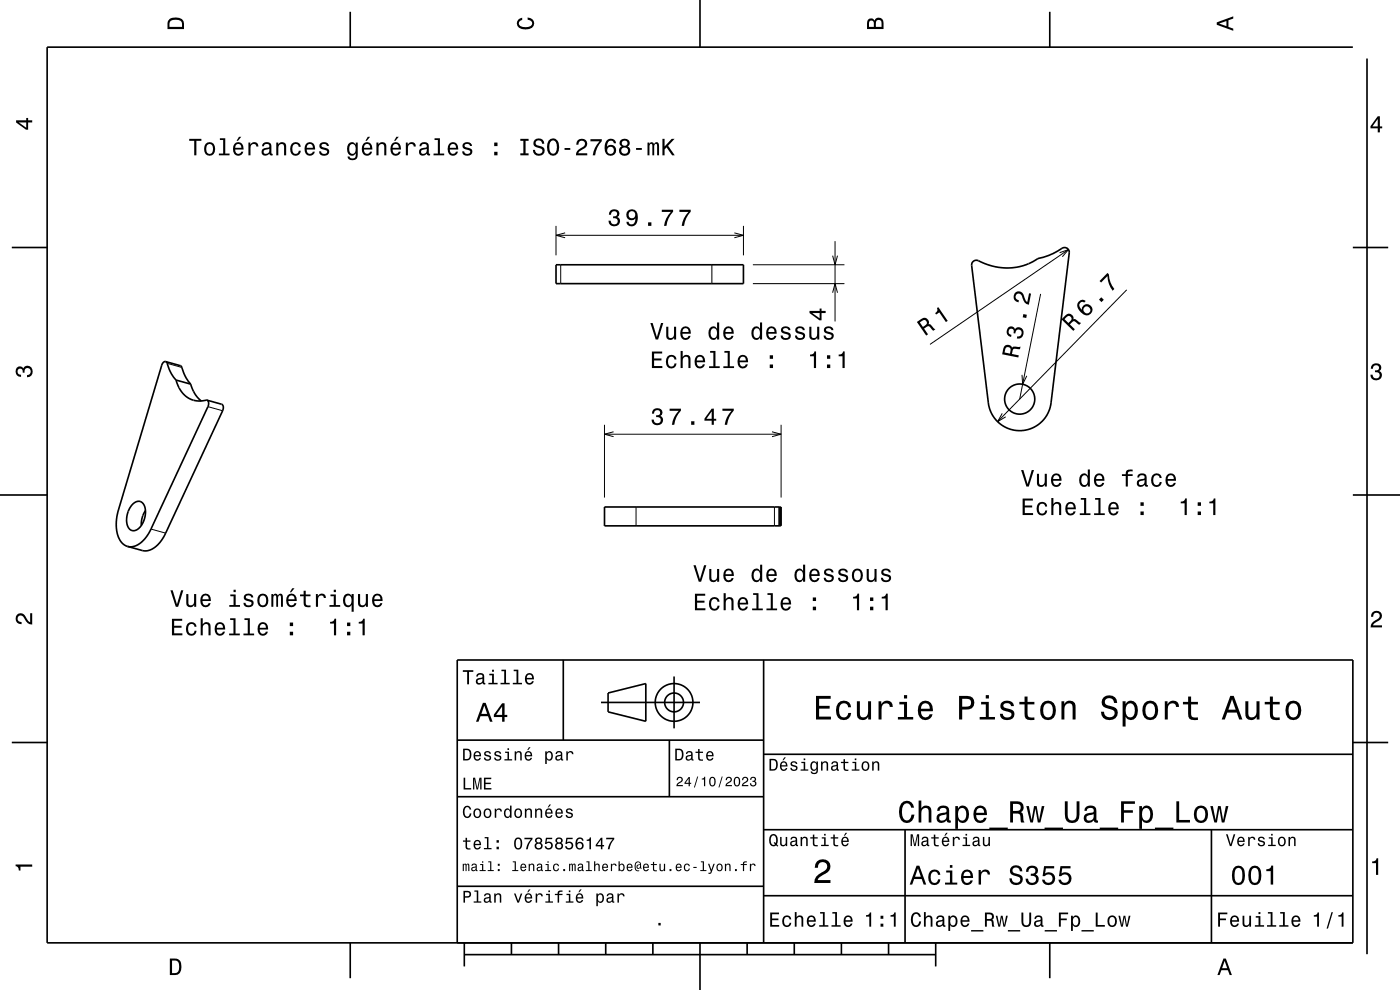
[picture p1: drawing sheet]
<svg xmlns="http://www.w3.org/2000/svg" width="297mm" height="210mm" viewBox="0 0 297 210" stroke-linecap="round" stroke-linejoin="round" font-family="sans-serif">
<g fill="none" stroke="#000" stroke-width=".21">
<path d="M118 47.9v6.3M118 49.9h39.7M119 56.2v4M119.9 49.4l-1.9 .5 1.9 .5M151 56.2v4M155.8 49.4l1.9 .5-1.9 .5M157.7 47.9v6.3M159.7 56.2h19.5M176.6 54.2l.6 2 .5-2M177.2 51.2v17M224.8 53.6l1.9-.7-1.3 1.6M226.7 52.9l-29.4 20.2"/>
<path d="M35.5 77.1l3.1 .8M159.7 60.2h19.5M176.6 62.1l.6-1.9 .5 1.9M216.8 79.5l.1 2 .9-1.8M220.8 62.3l-4.5 22.4M239 61.5l-27.4 27.9M44.1 86.3l3.1 .8M128.2 90.1v15.4M128.2 92.1h37.5M130.2 91.6l-2 .5 2 .5M163.8 91.6l1.9 .5-1.9 .5M165.7 90.1v15.4"/>
<path d="M212.6 87.7l-1 1.7 1.8-1M32 112.2l3.1 .9M134.9 107.5v4M164.3 107.5v4M165.6 107.5v4"/>
</g>
<g fill="none" stroke="#000" stroke-width=".35">
<path d="M74.3 2.5v7.5M148.5 0v10M222.7 2.5v7.5M287 10h-277v190h277v-60h-190v60M290 12.4v190M2.5 52.5h7.5M118 56.2h39.7v4h-39.7zM206.4 55.5a2.06 2.06 0 0 1 2.3 .3l2.7 .8 3.1 .2 2.8-.5 2.7-1.3a17.2 17.2 0 0 0 5.6-2.4 1 1 0 0 1 1.2 1l-3.8 31.9a6.7 6.7 0 0 1-6.7 5.9 6.7 6.7 0 0 1-6.6-5.9l-3.6-29.2zM287 52.5h7.5M35.1 76.7l-.4 .1-.4 .7-9.2 30.7a7.4 7.4 0 0 0 .9 7.1l1.1 .6M35.1 76.7l3.3 .9 1.1 2.6 1 1.3M35.1 76.7l.3 .2 1 2.4 .9 1.3"/>
<path d="M37.3 80.6l1 2.2 .7 .9 .8 .6 .9 .5 .9 .2 2.3-.1M37.3 80.6l3.2 .9M40.5 81.5l.8 2 1.4 1.6M43.9 84.9l3.1 .8a.99 .99 0 0 1 .2 1.4l-12.1 26a5.4 5.4 0 0 1-4.5 3.8l-3.5-1M43.9 84.9a.99 .99 0 0 1 .2 1.4l-12.1 25.9a5.4 5.4 0 0 1-4.5 3.8l-.4-.1M0 105h10M28.2 106.9a1.45 1.45 0 0 1 1.7-.5 1.45 1.45 0 0 1 .9 1.5 4.3 4.3 0 0 1-2.2 4.6 1.61 1.61 0 0 1-1.7-1.9 5 5 0 0 1 1.3-3.7zM30.9 108.3l-.7 1.5-.2 1.7M128.2 107.5h37.5v4h-37.5zM165.3 107.5v4M287 105h10M119.5 140v17"/>
<path d="M162 140v60M2.5 157.5h7.5M97 157h65M127.5 149h21M129 147l8-2v8l-8-2zM142 157v12M143 143.5v11M287 157.5h7.5M97 169h65M162 176h125M162 160h125M192 176v24"/>
<path d="M257 176v24M97 188h65M162 190h125M74.3 200v7.5M98.5 202.5h100M98.5 200v5M108.5 200v2.5M118.5 200v2.5M128.5 200v2.5M138.5 200v2.5M148.5 200v10M158.5 200v2.5"/>
<path d="M168.5 200v2.5M178.5 200v2.5M188.5 200v2.5M198.5 200v5M222.7 200v7.5"/>
<circle cx="216.3" cy="84.7" r="3.2"/>
<circle cx="143" cy="149" r="2"/>
<circle cx="143" cy="149" r="4"/>
</g>
<g fill="#000">
<path d="M36 4a2.18 2.18 0 0 0-.5 2.2h3.5v-1.2a1.43 1.43 0 0 0-1.7-1.3zM36.3 4.4a2.15 2.15 0 0 1 2.2 .3l.1 1h-2.6v-1z" fill-rule="evenodd"/>
<path d="M109.9 4.2l.9-.4v.4a.7 .7 0 0 0-.7 .5 .7 .7 0 0 0 .3 .8 1.7 1.7 0 0 0 2.5-.5 .9 .9 0 0 0-1-.8v-.5a1.24 1.24 0 0 1 1.4 1.1 1.24 1.24 0 0 1-1 1.4 2.22 2.22 0 0 1-2.5-.7l-.2-.5z" fill-rule="evenodd"/>
<path d="M184.2 4.2l-.3 .7v1.3h3.5v-1.3a.98 .98 0 0 0-.7-1.1 .98 .98 0 0 0-1.2 .6 .84 .84 0 0 0-1.3-.2zM184.5 4.5a.54 .54 0 0 1 .6-.1 .54 .54 0 0 1 .3 .6v.7h-1zM185.9 4.4a.62 .62 0 0 1 .8-.1 .62 .62 0 0 1 .3 .6v.8h-1.2z" fill-rule="evenodd"/>
<path d="M258.1 4.7v.6l3.5 1.2v-.4l-1-.4v-1.4l1-.4v-.4zM258.6 5l1.6-.5v1z" fill-rule="evenodd"/>
<path d="M3.4 25.5v.5l2.1 1.5h.5v-1.5h.8v-.5h-.8v-.5h-.4v.5zM4 26h1.6v1.1z" fill-rule="evenodd"/>
<path d="M40.1 29.4v.5h1.1v3h.5v-3h1v-.5zM43.6 30.5a1.53 1.53 0 0 0 .9 2.5 1.48 1.48 0 0 0 1.1-1.4 1.48 1.48 0 0 0-1.1-1.5l-.5 .1zM43.9 30.8a.67 .67 0 0 1 .8-.2 .67 .67 0 0 1 .4 .5 1.11 1.11 0 0 1-.6 1.6 1.17 1.17 0 0 1-.6-1.9zM46.6 29.3v.4h.7v2.9h-.9v.3h2.3v-.3h-.9v-3.3zM50.7 29l-.5 .9h.3l.7-.9zM49.7 30.5a1.54 1.54 0 0 0 .8 2.5 1.05 1.05 0 0 0 1.1-.8h-.4l-.2 .3-.4 .1a.76 .76 0 0 1-.7-.9h1.8a1.16 1.16 0 0 0-.5-1.3 1.16 1.16 0 0 0-1.5 .1zM50.1 30.7a.66 .66 0 0 1 .8-.1 .66 .66 0 0 1 .3 .8h-1.3zM52.7 30.2v2.7h.4v-1.5a.67 .67 0 0 1 .4-.8 .67 .67 0 0 1 .8 .3l.1 .2h.4a.89 .89 0 0 0-.7-.9 .89 .89 0 0 0-1 .5v-.5zM55.9 30.4l-.3 .6h.4a.55 .55 0 0 1 .7-.5 .55 .55 0 0 1 .3 .8h-.2a1 1 0 0 0-1 .2 1 1 0 0 0-.3 1.1 .94 .94 0 0 0 1.7 0l.1 .3 .5 .1v-.4h-.2v-1.6a1.02 1.02 0 0 0-1.7-.6zM56 31.9l1.1-.3a.77 .77 0 0 1-.2 .8 .77 .77 0 0 1-.9 .1zM58.6 30.2v2.7h.5v-1.5a.63 .63 0 0 1 .3-.8 .63 .63 0 0 1 .8 .4l.1 1.9h.4v-1.7a.89 .89 0 0 0-.6-1 .89 .89 0 0 0-1.1 .5v-.5zM61.9 30.5a1.52 1.52 0 0 0 .8 2.5 1.05 1.05 0 0 0 1.1-1h-.4a.67 .67 0 0 1-.6 .7 .67 .67 0 0 1-.7-.6 1.12 1.12 0 0 1 .6-1.6 .6 .6 0 0 1 .7 .6h.4a1.09 1.09 0 0 0-.8-.9 1.09 1.09 0 0 0-1.1 .3zM64.9 30.5a1.54 1.54 0 0 0 .8 2.5 1.05 1.05 0 0 0 1.1-.8h-.4l-.3 .3-.3 .1a.76 .76 0 0 1-.7-.9h1.7a1.16 1.16 0 0 0-.4-1.3 1.16 1.16 0 0 0-1.5 .1zM65.3 30.7a.66 .66 0 0 1 .8-.1 .66 .66 0 0 1 .3 .8h-1.3zM68 30.4a.76 .76 0 0 0-.2 .8 .76 .76 0 0 0 .7 .5l.9 .4a.63 .63 0 0 1-.6 .6 .63 .63 0 0 1-.7-.6h-.4a1.07 1.07 0 0 0 1.2 .9 1.07 1.07 0 0 0 .9-1.2l-.4-.3-1.1-.3a.54 .54 0 0 1 .4-.7 .54 .54 0 0 1 .6 .5h.5a1.03 1.03 0 0 0-.7-.9 1.03 1.03 0 0 0-1.1 .3zM73.9 30.5a1.57 1.57 0 0 0 .8 2.5l.4-.1 .4-.4a.73 .73 0 0 1-.3 1 .73 .73 0 0 1-1-.3h-.5a1.1 1.1 0 0 0 1.3 .8 1.1 1.1 0 0 0 .9-1.2v-2.6h-.4v.5l-.4-.4a.9 .9 0 0 0-1.2 .2zM74.3 30.8a.63 .63 0 0 1 .7-.2 .63 .63 0 0 1 .4 .5 1.1 1.1 0 0 1-.6 1.5 1.2 1.2 0 0 1-.5-1.8zM78 29l-.5 .9h.3l.7-.9zM77.1 30.5a1.54 1.54 0 0 0 .8 2.5 1.06 1.06 0 0 0 1-.8h-.4l-.2 .3-.4 .1a.76 .76 0 0 1-.7-.9h1.8a1.17 1.17 0 0 0-.5-1.3 1.17 1.17 0 0 0-1.4 .1zM77.4 30.7a.66 .66 0 0 1 .8-.1 .66 .66 0 0 1 .3 .8h-1.3zM79.9 30.2v2.7h.4v-1.5a.63 .63 0 0 1 .4-.8 .63 .63 0 0 1 .8 .4v1.9h.5v-1.7a.89 .89 0 0 0-.7-1 .89 .89 0 0 0-1 .5v-.5zM84.1 29l-.5 .9h.3l.7-.9zM83.1 30.5a1.54 1.54 0 0 0 .8 2.5 1.06 1.06 0 0 0 1.1-.8h-.4l-.2 .3-.4 .1a.76 .76 0 0 1-.7-.9h1.8a1.17 1.17 0 0 0-.5-1.3 1.17 1.17 0 0 0-1.5 .1zM83.5 30.7a.66 .66 0 0 1 .8-.1 .66 .66 0 0 1 .3 .8h-1.3zM86.1 30.2v2.7h.4v-1.5a.67 .67 0 0 1 .4-.8 .67 .67 0 0 1 .8 .3l.1 .2h.4a.89 .89 0 0 0-.7-.9 .89 .89 0 0 0-1 .5v-.5zM89.3 30.4l-.3 .6h.4a.55 .55 0 0 1 .7-.5 .55 .55 0 0 1 .3 .8h-.2a1 1 0 0 0-1 .2 1 1 0 0 0-.3 1.1 .94 .94 0 0 0 1.7 0l.1 .3 .5 .1v-.4h-.2v-1.6a1.02 1.02 0 0 0-.7-.9 1.02 1.02 0 0 0-1 .3zM89.4 31.9l1.1-.3a.77 .77 0 0 1-.2 .8 .77 .77 0 0 1-.9 .1l-.1-.3zM92.2 29.3v.4h.7v2.9h-.9v.3h2.2v-.3h-.9v-3.3zM95.3 30.5a1.54 1.54 0 0 0 .8 2.5 1.05 1.05 0 0 0 1.1-.8h-.5l-.2 .3-.4 .1a.76 .76 0 0 1-.7-.9h1.8a1.16 1.16 0 0 0-.5-1.3 1.16 1.16 0 0 0-1.4 .1zM95.6 30.7a.66 .66 0 0 1 .8-.1 .66 .66 0 0 1 .3 .8h-1.3zM98.4 30.4a.76 .76 0 0 0-.3 .8 .76 .76 0 0 0 .8 .5l.8 .4a.63 .63 0 0 1-.6 .6 .63 .63 0 0 1-.6-.6h-.5a1.07 1.07 0 0 0 1.2 .9 1.07 1.07 0 0 0 1-1.2l-.5-.3-1-.3a.54 .54 0 0 1 .4-.7 .54 .54 0 0 1 .6 .5h.4a1.03 1.03 0 0 0-.7-.9 1.03 1.03 0 0 0-1 .3zM104.8 32.2v.7h.7v-.7zM104.8 30.2v.8h.7v-.8zM110.4 29.4v.5h.6v2.6h-.6v.4h1.7v-.4h-.6v-2.6h.6v-.5zM113.5 29.6a.96 .96 0 0 0-.3 1.1 .96 .96 0 0 0 .9 .6 .77 .77 0 0 1 .9 1 .84 .84 0 0 1-.9 .3 .84 .84 0 0 1-.6-.8h-.5a1.21 1.21 0 0 0 1.5 1.3 1.21 1.21 0 0 0 .8-1.8l-1.2-.4a.58 .58 0 0 1-.4-.9 .58 .58 0 0 1 .9-.2l.2 .2 .2 .5h.5a1.16 1.16 0 0 0-.8-1.1 1.16 1.16 0 0 0-1.2 .2zM116.4 29.8a2.53 2.53 0 0 0 .4 3.1 1.21 1.21 0 0 0 1.7-.9 1.93 1.93 0 0 0-.9-2.6l-.8 .1zM117 29.9l.3-.1a1.7 1.7 0 0 1 .4 2.7l-.4 .1a1.68 1.68 0 0 1-.3-2.7zM119.8 31.4v.4h1.2v-.4zM122.6 29.7l-.3 1h.4a.7 .7 0 0 1 .5-.8 .7 .7 0 0 1 .9 .5 .7 .7 0 0 1-.5 .8 1.8 1.8 0 0 0-1.4 1.7h2.4v-.4h-1.9a2.2 2.2 0 0 1 1.5-1.1 1.13 1.13 0 0 0 .1-1.7 1.13 1.13 0 0 0-1.7 0zM125.3 29.5v.5h1.9a5.2 5.2 0 0 0-1.5 2.9h.6a5.3 5.3 0 0 1 1.4-3v-.4zM128.8 29.7a2.4 2.4 0 0 0 .2 3.2 1.16 1.16 0 0 0 1.5-.3 1.16 1.16 0 0 0-.2-1.5 1.16 1.16 0 0 0-1.5 0 1.02 1.02 0 0 1 .8-1.3 .58 .58 0 0 1 .6 .6h.5a1.12 1.12 0 0 0-.7-.9 1.12 1.12 0 0 0-1.2 .2zM128.7 31.9a.75 .75 0 0 1 1.5 0 .75 .75 0 0 1-1.5 0zM131.7 29.7a.83 .83 0 0 0 .2 1.4 1.11 1.11 0 0 0-.4 1.5 1.11 1.11 0 0 0 1.5 .4 1.03 1.03 0 0 0 .7-.9 1.03 1.03 0 0 0-.6-1 .88 .88 0 0 0 .4-1.1 .88 .88 0 0 0-1-.6zM131.8 32a.71 .71 0 0 1 1.4 0 .71 .71 0 0 1-1.4 0zM131.9 30.4a.6 .6 0 0 1 1.2 0 .6 .6 0 0 1-1.2 0zM134.9 31.4v.4h1.3v-.4zM137.4 30.2v2.7h.4v-2l.2-.3h.3l.1 .2v2.1h.4v-2l.4-.4 .2 .1v.4v1.9h.4v-1.8a.69 .69 0 0 0-.5-1l-.6 .4-.1-.2-.4-.2-.4 .4v-.3zM140.5 29.4v3.5h.5v-1.2l.4-.4 1.2 1.6h.5l-1.4-2 1.4-1.5h-.6l-1.5 1.7v-1.7z" fill-rule="evenodd"/>
<path d="M292.3 24.7l-1.6 2.1v.4h1.6v.9h.4v-.9h.5v-.4h-.5v-2.1zM292.3 25.2v1.6h-1.1z" fill-rule="evenodd"/>
<path d="M129.5 44.7l-.3 .9h.4a.62 .62 0 0 1 .4-.8 .62 .62 0 0 1 .8 .3 .62 .62 0 0 1-.3 .8h-.4v.4a.72 .72 0 0 1 .9 .4 .72 .72 0 0 1-.5 1 .72 .72 0 0 1-.9-.6v-.3h-.5a1.18 1.18 0 0 0 1.5 1.2 1.18 1.18 0 0 0 .6-1.8l-.2-.2a.9 .9 0 0 0 .3-1.1 .9 .9 0 0 0-1-.5zM133.2 44.7a1.15 1.15 0 0 0-.1 1.7 1.15 1.15 0 0 0 1.7-.1 1.03 1.03 0 0 1-.8 1.3 .56 .56 0 0 1-.6-.6h-.5a1.18 1.18 0 0 0 1.2 1 1.18 1.18 0 0 0 1.1-1.1 1.77 1.77 0 0 0-1.1-2.5zM133.3 45.5a.75 .75 0 0 1 1.5 0 .75 .75 0 0 1-1.5 0zM137.5 47.2v.7h.7v-.7zM140.4 44.5v.5h1.9a5.2 5.2 0 0 0-1.4 2.9h.5a5.3 5.3 0 0 1 1.4-3v-.4zM144.1 44.5v.5h1.9a5.2 5.2 0 0 0-1.4 2.9h.5a5.3 5.3 0 0 1 1.4-3v-.4z" fill-rule="evenodd"/>
<path d="M138.3 74.6v3.5h2.2v-.5h-1.7v-1.1h1.5v-.5h-1.5v-1h1.7v-.4zM141.6 75.6a1.53 1.53 0 0 0 .8 2.6 1.07 1.07 0 0 0 1.1-1.1h-.4a.67 .67 0 0 1-.6 .7 .67 .67 0 0 1-.7-.6 1.11 1.11 0 0 1 .6-1.5 .6 .6 0 0 1 .7 .6h.4a1.09 1.09 0 0 0-.8-1 1.09 1.09 0 0 0-1.1 .3zM144.4 74.4v3.7h.4v-1.6a.63 .63 0 0 1 .6-.8 .63 .63 0 0 1 .6 .7v1.7h.5v-1.8a.88 .88 0 0 0-.6-1 .88 .88 0 0 0-1.1 .5v-1.4zM147.7 75.6a1.54 1.54 0 0 0 .7 2.6 1.06 1.06 0 0 0 1.1-.9h-.4l-.2 .3-.4 .2a.76 .76 0 0 1-.7-1h1.8a1.17 1.17 0 0 0-.5-1.3 1.17 1.17 0 0 0-1.4 .1zM148 75.9a.66 .66 0 0 1 .8-.2 .66 .66 0 0 1 .3 .8h-1.3zM150.6 74.4v.4h.7v2.9h-.9v.4h2.3v-.4h-.9v-3.3zM153.7 74.4v.4h.7v2.9h-.9v.4h2.2v-.4h-.9v-3.3zM156.8 75.6a1.54 1.54 0 0 0 .8 2.6 1.06 1.06 0 0 0 1-.9h-.4l-.2 .3-.4 .2a.76 .76 0 0 1-.7-1h1.8a1.16 1.16 0 0 0-.5-1.3 1.16 1.16 0 0 0-1.4 .1zM157.1 75.9a.66 .66 0 0 1 .8-.2 .66 .66 0 0 1 .3 .8h-1.3zM163.3 77.3v.8h.7v-.8zM163.3 75.4v.7h.7v-.7z" fill-rule="evenodd"/>
<path d="M138 68.5l1.1 3.5h.5l1.1-3.5h-.5l-.8 3-.9-3zM141.3 69.3v1.8a.89 .89 0 0 0 .6 1 .89 .89 0 0 0 1.1-.5v.4h.4v-2.7h-.4v1.6a.65 .65 0 0 1-.4 .8 .65 .65 0 0 1-.8-.4v-2zM144.6 69.6a1.55 1.55 0 0 0 .8 2.5 1.07 1.07 0 0 0 1.1-.9h-.4l-.3 .4-.3 .1a.76 .76 0 0 1-.7-.9h1.7a1.17 1.17 0 0 0-.4-1.4 1.17 1.17 0 0 0-1.5 .2zM145 69.8a.66 .66 0 0 1 .8-.1 .66 .66 0 0 1 .3 .7h-1.3zM150.6 69.6a1.57 1.57 0 0 0 .7 2.5l.5-.1 .3-.4v.4h.5v-3.6h-.5v1.3a.89 .89 0 0 0-1.5-.1zM150.9 69.9a.62 .62 0 0 1 .7-.3 .62 .62 0 0 1 .5 .6 1.12 1.12 0 0 1-.7 1.5 1.19 1.19 0 0 1-.5-1.8zM153.7 69.6a1.55 1.55 0 0 0 .8 2.5 1.07 1.07 0 0 0 1.1-.9h-.4l-.2 .4-.4 .1a.76 .76 0 0 1-.7-.9h1.8a1.17 1.17 0 0 0-.5-1.4 1.17 1.17 0 0 0-1.5 .2zM154.1 69.8a.66 .66 0 0 1 .8-.1 .66 .66 0 0 1 .3 .7h-1.3zM159.7 69.6a1.58 1.58 0 0 0 .8 2.5l.4-.1 .3-.4v.4h.5v-3.6h-.5v1.3a.89 .89 0 0 0-1.5-.1zM160 69.9a.62 .62 0 0 1 .7-.3 .62 .62 0 0 1 .5 .6 1.12 1.12 0 0 1-.7 1.5 1.19 1.19 0 0 1-.5-1.8zM162.8 69.6a1.54 1.54 0 0 0 .8 2.5 1.07 1.07 0 0 0 1.1-.9h-.4l-.2 .4-.4 .1a.76 .76 0 0 1-.7-.9h1.8a1.17 1.17 0 0 0-.5-1.4 1.17 1.17 0 0 0-1.5 .2zM163.2 69.8a.66 .66 0 0 1 .8-.1 .66 .66 0 0 1 .3 .7h-1.3zM165.9 69.4a.75 .75 0 0 0-.2 .9 .75 .75 0 0 0 .7 .5l.9 .3a.63 .63 0 0 1-.6 .7 .63 .63 0 0 1-.7-.6h-.4a1.07 1.07 0 0 0 1.2 .9 1.07 1.07 0 0 0 .9-1.2l-.4-.4-1.1-.3a.54 .54 0 0 1 .4-.7 .54 .54 0 0 1 .7 .5h.4a1.03 1.03 0 0 0-.7-.8 1.03 1.03 0 0 0-1.1 .2zM169 69.4a.75 .75 0 0 0-.3 .9 .75 .75 0 0 0 .8 .5l.8 .3a.63 .63 0 0 1-.6 .7 .63 .63 0 0 1-.6-.6h-.5a1.07 1.07 0 0 0 1.2 .9 1.07 1.07 0 0 0 1-1.2l-.5-.4-1-.3a.54 .54 0 0 1 .4-.7 .54 .54 0 0 1 .6 .5h.4a1.03 1.03 0 0 0-.7-.8 1.03 1.03 0 0 0-1 .2zM171.7 69.3v1.8a.89 .89 0 0 0 .6 1 .89 .89 0 0 0 1.1-.5v.4h.4v-2.7h-.4v1.6a.65 .65 0 0 1-.4 .8 .65 .65 0 0 1-.8-.4l-.1-2zM175 69.4a.75 .75 0 0 0-.2 .9 .75 .75 0 0 0 .7 .5l.9 .3a.63 .63 0 0 1-.6 .7 .63 .63 0 0 1-.7-.6h-.4a1.07 1.07 0 0 0 1.2 .9 1.07 1.07 0 0 0 .9-1.2l-.4-.4-1.1-.3a.54 .54 0 0 1 .4-.7 .54 .54 0 0 1 .7 .5h.4a1.03 1.03 0 0 0-.7-.8 1.03 1.03 0 0 0-1.1 .2z" fill-rule="evenodd"/>
<path d="M171.8 75.2v.4h.9v2.5h.4v-3.6h-.3a.77 .77 0 0 1-1 .7zM175.4 77.3v.8h.7v-.8zM175.4 75.4v.7h.7v-.7zM177.9 75.2v.4h.8v2.5h.5v-3.6h-.4a.77 .77 0 0 1-.9 .7z" fill-rule="evenodd"/>
<path d="M171.7 66v.4l2.1 1.5h.5v-1.5h.9v-.4h-.9v-.5h-.4v.5zM172.3 66.4h1.6v1.1z" fill-rule="evenodd"/>
<path d="M194.5 68.3l2 2.9 .4-.3-.9-1.2a.85 .85 0 0 1 1.4-.2l.6 .7 .4-.3-1-1.1h-.4a.97 .97 0 0 0-.3-1.2 .97 .97 0 0 0-1.2 0zM195.1 68.4a1.09 1.09 0 0 1 1.2-.5 .6 .6 0 0 1 .3 .6 .6 .6 0 0 1-.4 .5l-.4 .3z" fill-rule="evenodd"/>
<path d="M198.8 65.3l.3-.1 1.9 2.9-.3 .2-1.4-2-.7 .4-.2-.3a.77 .77 0 0 0 .4-1.1z" fill-rule="evenodd"/>
<path d="M214 69.4a1.17 1.17 0 0 0-.4 1.2 1.17 1.17 0 0 0 .9 .9l.1-.5a.62 .62 0 0 1-.7-.4 .62 .62 0 0 1 .4-.8 .62 .62 0 0 1 .8 .4l-.1 .5 .4 .1a.72 .72 0 0 1 .6-.9 .72 .72 0 0 1 .8 .7 .72 .72 0 0 1-.7 .8l-.3-.1-.1 .5a1.18 1.18 0 0 0 1.5-1.2 1.18 1.18 0 0 0-1.7-1l-.2 .2a.86 .86 0 0 0-1.3-.4zM217.1 66.6l-.1 .7 .7 .2 .1-.7zM215.5 62a1.2 1.2 0 0 0-.5 1.3 1.2 1.2 0 0 0 1.1 .8l.1-.4a.71 .71 0 0 1-.8-.7 .71 .71 0 0 1 .7-.7 .71 .71 0 0 1 .7 .6 1.81 1.81 0 0 0 1.5 1.8l.4-2.4-.4-.1-.4 1.9a2.23 2.23 0 0 1-.8-1.7 1.11 1.11 0 0 0-1.6-.4z" fill-rule="evenodd"/>
<path d="M213.2 73.3l-.4 .7-.2 1.2 3.4 .6 .1-.4-1.4-.3a.85 .85 0 0 1 .8-1.1l.9 .1 .1-.6h-1.5l-.3 .3-.1-.3a1.02 1.02 0 0 0-1.4-.2zM213.5 73.7a.6 .6 0 0 1 .7 0 .6 .6 0 0 1 .2 .8l-.1 .5-1.2-.2z" fill-rule="evenodd"/>
<path d="M226 66.9l-.8 .8 2.5 2.5 .3-.3-1-1.1a.85 .85 0 0 1 1.2-.5l.8 .6 .3-.4-1.2-.8h-.4a.97 .97 0 0 0-.5-1.1 .97 .97 0 0 0-1.2 .3zM226.2 67.3a.6 .6 0 0 1 .9-.1 .6 .6 0 0 1-.1 .9l-.3 .4-.9-.8z" fill-rule="evenodd"/>
<path d="M228.9 64a1.58 1.58 0 0 0 .4 2.3 1.26 1.26 0 0 0 1.9 .4 1.26 1.26 0 0 0 .2-1.8 1.11 1.11 0 0 0-1.3-.3 1.11 1.11 0 0 0-.6 1.1 1.02 1.02 0 0 1-.3-1.5 .58 .58 0 0 1 .8 0l.3-.4a.99 .99 0 0 0-1.4 .2zM229.8 65.8a.75 .75 0 0 1 1.5 0 .75 .75 0 0 1-1.5 0zM233.6 63.1l-.5 .5 .6 .5 .5-.5zM234.9 57.9l-1.6 1.7 .3 .3 1.3-1.3a5.2 5.2 0 0 0 1.1 3.1l.4-.4a5.2 5.2 0 0 1-1.2-3.1z" fill-rule="evenodd"/>
<path d="M291.1 77.4a1.08 1.08 0 0 1 1.4-.2 1.08 1.08 0 0 1 .4 1.2l-.3 .3a1.06 1.06 0 0 1 .5 1.3 1.06 1.06 0 0 1-1.2 .7 1.1 1.1 0 0 1-1.2-1.2h.5a.71 .71 0 0 0 1 .8 .71 .71 0 0 0 .1-1.3h-.6v-.4a.61 .61 0 0 0 .8-.3 .61 .61 0 0 0-.2-.8 .61 .61 0 0 0-.9 .2l-.1 .5h-.5z" fill-rule="evenodd"/>
<path d="M3.6 78a.86 .86 0 0 1 1.4 .2 1.06 1.06 0 0 1 1.2-.6 1.06 1.06 0 0 1 .7 1.2 1.1 1.1 0 0 1-1.2 1.2v-.4a.71 .71 0 0 0 .8-1 .71 .71 0 0 0-1.3-.1v.6h-.4a.61 .61 0 0 0-.3-.8 .61 .61 0 0 0-.8 .2 .61 .61 0 0 0 .2 .8l.6 .2v.4a1.15 1.15 0 0 1-1.2-.6 1.15 1.15 0 0 1 .3-1.3z" fill-rule="evenodd"/>
<path d="M138.6 86.9l-.3 .8h.5a.62 .62 0 0 1 .3-.7 .62 .62 0 0 1 .8 .2 .62 .62 0 0 1-.2 .9h-.5v.4a.72 .72 0 0 1 .9 .4 .72 .72 0 0 1-.4 .9 .72 .72 0 0 1-1-.5v-.3h-.5a1.18 1.18 0 0 0 1.5 1.2 1.18 1.18 0 0 0 .6-1.8l-.2-.2a.91 .91 0 0 0 .4-1.1 .91 .91 0 0 0-1.1-.5zM142.1 86.7v.4h1.9a5.1 5.1 0 0 0-1.5 3h.5a5.2 5.2 0 0 1 1.5-3v-.4zM146.6 89.4v.7h.7v-.7zM151 86.7l-1.6 2.1v.4h1.6v.9h.4v-.9h.5v-.4h-.5v-2.1zM151 87.3v1.5h-1.1zM153.3 86.7v.4h1.9a5.2 5.2 0 0 0-1.5 3h.5a5.3 5.3 0 0 1 1.5-3v-.4z" fill-rule="evenodd"/>
<path d="M216.6 99.7l1.1 3.5h.6l1.1-3.5h-.5l-.9 3-.9-3zM220 100.5v1.8a.89 .89 0 0 0 .6 1 .89 .89 0 0 0 1.1-.5v.4h.4v-2.7h-.5v1.6a.65 .65 0 0 1-.4 .7 .65 .65 0 0 1-.8-.3v-2zM223.3 100.8a1.54 1.54 0 0 0 .8 2.5 1.06 1.06 0 0 0 1-.9h-.4l-.2 .4-.4 .1a.76 .76 0 0 1-.7-.9h1.8a1.16 1.16 0 0 0-.5-1.4 1.16 1.16 0 0 0-1.4 .2zM223.6 101a.66 .66 0 0 1 .8-.1 .66 .66 0 0 1 .3 .7h-1.3zM229.2 100.8a1.57 1.57 0 0 0 .8 2.5l.4-.1 .4-.4v.4h.4v-3.6h-.4v1.3a.89 .89 0 0 0-1.6-.1zM229.6 101.1a.62 .62 0 0 1 .7-.3 .62 .62 0 0 1 .4 .6 1.12 1.12 0 0 1-.6 1.5 1.19 1.19 0 0 1-.5-1.8zM232.4 100.8a1.54 1.54 0 0 0 .8 2.5 1.06 1.06 0 0 0 1.1-.9h-.5l-.2 .4-.4 .1a.76 .76 0 0 1-.7-.9h1.8a1.17 1.17 0 0 0-.5-1.4 1.17 1.17 0 0 0-1.4 .2zM232.7 101a.66 .66 0 0 1 .8-.1 .66 .66 0 0 1 .3 .7h-1.3zM238 100.6v.4h.8v2.2h.5v-2.2h1v-.4h-1v-.4l.3-.2h.7v-.4a1.04 1.04 0 0 0-1.5 .7v.3zM241.5 100.6l-.2 .7h.4a.55 .55 0 0 1 .6-.5 .55 .55 0 0 1 .4 .7l-.2 .1a1 1 0 0 0-1 .2 1 1 0 0 0-.3 1 .94 .94 0 0 0 1.7 .1l.1 .3h.5v-.3l-.2-.1-.1-1.6a1.02 1.02 0 0 0-.6-.8 1.02 1.02 0 0 0-1.1 .2zM241.7 102.2l1.1-.4a.77 .77 0 0 1-.2 .9 .77 .77 0 0 1-.9 .1zM244.5 100.8a1.53 1.53 0 0 0 .8 2.5 1.06 1.06 0 0 0 1.2-1.1h-.5a.67 .67 0 0 1-.6 .7 .67 .67 0 0 1-.7-.6 1.11 1.11 0 0 1 .7-1.5 .59 .59 0 0 1 .6 .6h.4a1.09 1.09 0 0 0-.7-1 1.09 1.09 0 0 0-1.2 .4zM247.5 100.8a1.54 1.54 0 0 0 .8 2.5 1.06 1.06 0 0 0 1.1-.9h-.4l-.2 .4-.4 .1a.76 .76 0 0 1-.7-.9h1.8a1.17 1.17 0 0 0-.5-1.4 1.17 1.17 0 0 0-1.5 .2zM247.9 101a.66 .66 0 0 1 .8-.1 .66 .66 0 0 1 .3 .7h-1.3z" fill-rule="evenodd"/>
<path d="M147.1 119.9l1.1 3.5h.5l1.1-3.5h-.4l-.9 3-.9-3zM150.5 120.7v1.8a.89 .89 0 0 0 .6 1 .89 .89 0 0 0 1-.5v.4h.5v-2.7h-.5v1.6a.65 .65 0 0 1-.4 .7 .65 .65 0 0 1-.8-.3v-2zM153.7 121a1.54 1.54 0 0 0 .8 2.5 1.06 1.06 0 0 0 1.1-.9h-.4l-.2 .4-.4 .1a.76 .76 0 0 1-.7-.9h1.8a1.17 1.17 0 0 0-.5-1.4 1.17 1.17 0 0 0-1.5 .2zM154.1 121.2a.66 .66 0 0 1 .8-.1 .66 .66 0 0 1 .3 .7h-1.3zM159.7 121a1.58 1.58 0 0 0 .8 2.5l.4-.1 .4-.4v.4h.4v-3.6h-.4v1.3a.89 .89 0 0 0-1.6-.1zM160.1 121.3a.62 .62 0 0 1 .6-.3 .62 .62 0 0 1 .5 .6 1.12 1.12 0 0 1-.6 1.5 1.19 1.19 0 0 1-.5-1.8zM162.9 121a1.54 1.54 0 0 0 .8 2.5 1.06 1.06 0 0 0 1-.9h-.4l-.2 .4-.4 .1a.76 .76 0 0 1-.7-.9h1.8a1.16 1.16 0 0 0-.5-1.4 1.16 1.16 0 0 0-1.4 .2zM163.2 121.2a.66 .66 0 0 1 .8-.1 .66 .66 0 0 1 .3 .7h-1.3zM168.8 121a1.58 1.58 0 0 0 .8 2.5l.4-.1 .4-.4v.4h.4v-3.6h-.4v1.3a.89 .89 0 0 0-1.6-.1zM169.2 121.3a.62 .62 0 0 1 .7-.3 .62 .62 0 0 1 .4 .6 1.12 1.12 0 0 1-.6 1.5 1.19 1.19 0 0 1-.5-1.8zM172 121a1.54 1.54 0 0 0 .8 2.5 1.05 1.05 0 0 0 1-.9h-.4l-.2 .4-.4 .1a.76 .76 0 0 1-.7-.9h1.8a1.16 1.16 0 0 0-.5-1.4 1.16 1.16 0 0 0-1.4 .2zM172.3 121.2a.66 .66 0 0 1 .8-.1 .66 .66 0 0 1 .3 .7h-1.3zM175.1 120.8a.76 .76 0 0 0-.3 .9 .76 .76 0 0 0 .8 .5l.8 .3a.63 .63 0 0 1-.6 .6 .63 .63 0 0 1-.6-.5h-.5a1.07 1.07 0 0 0 1.2 .9 1.07 1.07 0 0 0 1-1.2l-.5-.4-1.1-.3a.54 .54 0 0 1 .5-.7 .54 .54 0 0 1 .6 .5h.4a1.03 1.03 0 0 0-.7-.8 1.03 1.03 0 0 0-1 .2zM178.1 120.8a.76 .76 0 0 0-.2 .9 .76 .76 0 0 0 .7 .5l.9 .3a.63 .63 0 0 1-.6 .6 .63 .63 0 0 1-.7-.5h-.4a1.07 1.07 0 0 0 1.2 .9 1.07 1.07 0 0 0 .9-1.2l-.4-.4-1.1-.3a.53 .53 0 0 1 .4-.7 .53 .53 0 0 1 .6 .5h.5a1.03 1.03 0 0 0-.7-.8 1.03 1.03 0 0 0-1.1 .2zM181 121a1.53 1.53 0 0 0 .9 2.5 1.48 1.48 0 0 0 1.2-1.5 1.48 1.48 0 0 0-1.2-1.4l-.5 .1zM181.3 121.3a.67 .67 0 0 1 .8-.3 .67 .67 0 0 1 .5 .6 1.11 1.11 0 0 1-.7 1.5 1.17 1.17 0 0 1-.6-1.8zM183.9 120.7v1.8a.89 .89 0 0 0 .6 1 .89 .89 0 0 0 1-.5v.4h.5v-2.7h-.5v1.6a.64 .64 0 0 1-.4 .7 .64 .64 0 0 1-.8-.3v-2zM187.2 120.8a.76 .76 0 0 0-.2 .9 .76 .76 0 0 0 .7 .5l.9 .3a.63 .63 0 0 1-.6 .6 .63 .63 0 0 1-.7-.5h-.4a1.07 1.07 0 0 0 1.2 .9 1.07 1.07 0 0 0 .9-1.2l-.4-.4-1.1-.3a.53 .53 0 0 1 .4-.7 .53 .53 0 0 1 .6 .5h.5a1.03 1.03 0 0 0-.7-.8 1.03 1.03 0 0 0-1.1 .2z" fill-rule="evenodd"/>
<path d="M216.9 105.8v3.5h2.3v-.5h-1.8v-1.2h1.6v-.4h-1.6v-1h1.7v-.4zM220.2 106.8a1.53 1.53 0 0 0 .9 2.6 1.06 1.06 0 0 0 1.1-1.1h-.5a.67 .67 0 0 1-.6 .7 .67 .67 0 0 1-.7-.6 1.11 1.11 0 0 1 .7-1.6 .59 .59 0 0 1 .6 .6h.5a1.09 1.09 0 0 0-.8-.9 1.09 1.09 0 0 0-1.2 .3zM223 105.6v3.7h.5v-1.6a.63 .63 0 0 1 .5-.9 .63 .63 0 0 1 .7 .8v1.7h.4v-1.8a.88 .88 0 0 0-.6-1 .88 .88 0 0 0-1 .4v-1.3zM226.3 106.8a1.54 1.54 0 0 0 .8 2.6 1.07 1.07 0 0 0 1.1-.9h-.5l-.2 .3-.3 .2a.76 .76 0 0 1-.7-1h1.7a1.17 1.17 0 0 0-.5-1.3 1.17 1.17 0 0 0-1.4 .1zM226.6 107.1a.66 .66 0 0 1 .8-.2 .66 .66 0 0 1 .4 .8h-1.3zM229.3 105.6v.4h.7v2.9h-.9v.4h2.2v-.4h-.9v-3.3zM232.3 105.6v.4h.7v2.9h-.9v.4h2.3v-.4h-.9v-3.3zM235.4 106.8a1.54 1.54 0 0 0 .8 2.6 1.07 1.07 0 0 0 1.1-.9h-.4l-.3 .3-.3 .2a.76 .76 0 0 1-.7-1h1.7a1.16 1.16 0 0 0-.5-1.3 1.16 1.16 0 0 0-1.4 .1zM235.8 107.1a.66 .66 0 0 1 .7-.2 .66 .66 0 0 1 .4 .8h-1.3zM241.9 108.5v.8h.7v-.8zM241.9 106.5v.8h.7v-.8z" fill-rule="evenodd"/>
<path d="M250.5 106.4v.4h.8v2.5h.5v-3.6h-.4a.77 .77 0 0 1-.9 .7zM254.1 108.5v.8h.7v-.8zM254.1 106.5v.8h.7v-.8zM256.6 106.4v.4h.8v2.5h.4v-3.6h-.3a.78 .78 0 0 1-.9 .7z" fill-rule="evenodd"/>
<path d="M3.6 130.4a1.22 1.22 0 0 1 2 .7l.4 .6 .4 .3v-1.9h.4v2.4a1.8 1.8 0 0 1-1.7-1.4 .71 .71 0 0 0-.9-.5 .71 .71 0 0 0-.5 .8 .71 .71 0 0 0 .9 .5v.5a1.18 1.18 0 0 1-1.2-.7 1.18 1.18 0 0 1 .2-1.3z" fill-rule="evenodd"/>
<path d="M36.5 131.3v3.5h2.2v-.5h-1.8v-1.1h1.6v-.5h-1.6v-1h1.8v-.4zM39.8 132.3a1.53 1.53 0 0 0 .8 2.6 1.06 1.06 0 0 0 1.1-1.1h-.4a.67 .67 0 0 1-.7 .7 .67 .67 0 0 1-.7-.6 1.12 1.12 0 0 1 .7-1.6 .6 .6 0 0 1 .7 .7h.4a1.09 1.09 0 0 0-.8-1 1.09 1.09 0 0 0-1.1 .3zM42.6 131.1v3.7h.4v-1.6a.63 .63 0 0 1 .5-.9 .63 .63 0 0 1 .7 .8v1.7h.5v-1.8a.88 .88 0 0 0-.6-1 .88 .88 0 0 0-1.1 .5v-1.4zM45.8 132.3a1.54 1.54 0 0 0 .8 2.6 1.05 1.05 0 0 0 1.1-.9h-.4l-.2 .3-.4 .2a.75 .75 0 0 1-.7-1h1.8a1.16 1.16 0 0 0-.5-1.3 1.16 1.16 0 0 0-1.5 .1zM46.2 132.6a.66 .66 0 0 1 .8-.2 .66 .66 0 0 1 .3 .8h-1.3zM48.8 131.1v.4h.7v2.9h-.9v.4h2.3v-.4h-.9v-3.3zM51.9 131.1v.4h.7v2.9h-1v.4h2.3v-.4h-.9v-3.3zM54.9 132.3a1.54 1.54 0 0 0 .8 2.6 1.06 1.06 0 0 0 1.1-.9h-.4l-.2 .3-.4 .2a.75 .75 0 0 1-.7-1h1.8a1.16 1.16 0 0 0-.5-1.3 1.16 1.16 0 0 0-1.5 .1zM55.3 132.6a.66 .66 0 0 1 .8-.2 .66 .66 0 0 1 .3 .8h-1.3zM61.5 134v.8h.7v-.8zM61.5 132.1v.7h.7v-.7z" fill-rule="evenodd"/>
<path d="M36.2 125.2l1.1 3.5h.5l1.1-3.5h-.5l-.9 3-.9-3zM39.5 126v1.8a.89 .89 0 0 0 .6 1 .89 .89 0 0 0 1.1-.5v.4h.4v-2.7h-.4v1.6a.65 .65 0 0 1-.4 .7 .65 .65 0 0 1-.8-.3v-2zM42.8 126.3a1.54 1.54 0 0 0 .8 2.5 1.06 1.06 0 0 0 1.1-.9h-.5l-.2 .4-.3 .1a.76 .76 0 0 1-.7-.9h1.7a1.17 1.17 0 0 0-.5-1.4 1.17 1.17 0 0 0-1.4 .2zM43.1 126.5a.66 .66 0 0 1 .8-.1 .66 .66 0 0 1 .4 .7h-1.3zM48.9 126.1v.4h.7v1.8h-1v.4h2.3v-.4h-.9v-2.2zM49.5 125.1v.5h.5v-.5zM52 126.1a.75 .75 0 0 0-.3 .9 .75 .75 0 0 0 .8 .5l.8 .3a.63 .63 0 0 1-.6 .7 .63 .63 0 0 1-.6-.6h-.5a1.07 1.07 0 0 0 1.2 .9 1.07 1.07 0 0 0 1-1.2l-.5-.4-1-.3a.54 .54 0 0 1 .4-.7 .54 .54 0 0 1 .6 .5h.4a1.03 1.03 0 0 0-.7-.8 1.03 1.03 0 0 0-1 .2zM54.9 126.3a1.53 1.53 0 0 0 .9 2.5 1.48 1.48 0 0 0 1.1-1.4 1.48 1.48 0 0 0-1.1-1.5l-.5 .1zM55.2 126.6a.67 .67 0 0 1 .7-.3 .67 .67 0 0 1 .5 .6 1.11 1.11 0 0 1-.6 1.5 1.17 1.17 0 0 1-.6-1.8zM57.6 126v2.7h.4v-2.1l.2-.3h.3l.1 .3v2.1h.4v-2.1l.4-.3 .2 .1v.4v1.9h.4v-1.9a.69 .69 0 0 0-.5-.9l-.6 .4-.1-.3-.4-.1-.4 .4v-.3zM62 124.8l-.5 .8h.3l.7-.8zM61 126.3a1.54 1.54 0 0 0 .8 2.5 1.05 1.05 0 0 0 1.1-.9h-.4l-.3 .4-.3 .1a.75 .75 0 0 1-.7-.9h1.7a1.16 1.16 0 0 0-.4-1.4 1.16 1.16 0 0 0-1.5 .2zM61.4 126.5a.66 .66 0 0 1 .8-.1 .66 .66 0 0 1 .3 .7h-1.3zM64.4 125.3v.8h-.8v.4h.8v1.8a1.04 1.04 0 0 0 1.5 .5v-.4a.68 .68 0 0 1-1-.3v-1.6h1v-.4h-1v-.8zM67 126v2.7h.5v-1.5a.67 .67 0 0 1 .3-.8 .67 .67 0 0 1 .9 .2v.3h.4a.89 .89 0 0 0-.7-1 .89 .89 0 0 0-1 .6v-.5zM70.1 126.1v.4h.7v1.8h-.9v.4h2.3v-.4h-1v-2.2zM70.8 125.1v.5h.5v-.5zM73.1 126.3a1.57 1.57 0 0 0 .7 2.5l.5-.1 .3-.4v1.5h.4v-3.8h-.4v.4l-.2-.2a.87 .87 0 0 0-1.3 .1zM73.4 126.6a.62 .62 0 0 1 .7-.3 .62 .62 0 0 1 .4 .6 1.11 1.11 0 0 1-.6 1.5 1.19 1.19 0 0 1-.5-1.8zM75.9 126v1.8a.89 .89 0 0 0 .7 1 .89 .89 0 0 0 1-.5v.4h.5v-2.7h-.5v1.6a.65 .65 0 0 1-.4 .7 .65 .65 0 0 1-.8-.3v-2zM79.2 126.3a1.54 1.54 0 0 0 .8 2.5 1.06 1.06 0 0 0 1.1-.9h-.4l-.2 .4-.4 .1a.75 .75 0 0 1-.7-.9h1.8a1.17 1.17 0 0 0-.5-1.4 1.17 1.17 0 0 0-1.5 .2zM79.6 126.5a.66 .66 0 0 1 .8-.1 .66 .66 0 0 1 .3 .7h-1.3z" fill-rule="evenodd"/>
<path d="M70 131.9v.4h.8v2.5h.5v-3.6h-.3a.77 .77 0 0 1-1 .7zM73.6 134v.8h.7v-.8zM73.6 132.1v.7h.7v-.7zM76.1 131.9v.4h.8v2.5h.5v-3.6h-.4a.77 .77 0 0 1-.9 .7z" fill-rule="evenodd"/>
<path d="M147.4 125.9v3.5h2.2v-.4h-1.7v-1.2h1.6v-.4h-1.6v-1h1.7v-.5zM150.7 127a1.53 1.53 0 0 0 .8 2.5 1.05 1.05 0 0 0 1.1-1h-.4a.67 .67 0 0 1-.6 .7 .67 .67 0 0 1-.7-.7 1.11 1.11 0 0 1 .7-1.5 .6 .6 0 0 1 .6 .6h.4a1.09 1.09 0 0 0-.7-.9 1.09 1.09 0 0 0-1.2 .3zM153.5 125.8v3.6h.5v-1.5a.63 .63 0 0 1 .4-.8 .63 .63 0 0 1 .7 .4l.1 1.9h.4v-1.7a.88 .88 0 0 0-.6-1 .88 .88 0 0 0-1 .4v-1.3zM156.8 127a1.54 1.54 0 0 0 .8 2.5 1.05 1.05 0 0 0 1.1-.8h-.5l-.2 .3-.4 .1a.76 .76 0 0 1-.7-.9h1.8a1.16 1.16 0 0 0-.5-1.3 1.16 1.16 0 0 0-1.4 .1zM157.1 127.2a.66 .66 0 0 1 .8-.1 .66 .66 0 0 1 .4 .8h-1.4zM159.8 125.8v.4h.7v2.9h-.9v.3h2.2v-.3h-.9v-3.3zM162.8 125.8v.4h.7v2.9h-.9v.3h2.3v-.3h-1v-3.3zM165.9 127a1.54 1.54 0 0 0 .8 2.5 1.06 1.06 0 0 0 1.1-.8h-.5l-.2 .3-.4 .1a.76 .76 0 0 1-.7-.9h1.8a1.17 1.17 0 0 0-.5-1.3 1.17 1.17 0 0 0-1.4 .1zM166.2 127.2a.66 .66 0 0 1 .8-.1 .66 .66 0 0 1 .4 .8h-1.4zM172.4 128.7v.7h.7v-.7zM172.4 126.7v.8h.7v-.8z" fill-rule="evenodd"/>
<path d="M181 126.6v.4h.8v2.4h.5v-3.5h-.4a.77 .77 0 0 1-.9 .7zM184.6 128.7v.7h.7v-.7zM184.6 126.7v.8h.7v-.8zM187 126.6v.4h.9v2.4h.4v-3.5h-.3a.77 .77 0 0 1-1 .7z" fill-rule="evenodd"/>
<path d="M291.2 129.9a1.18 1.18 0 0 1 1.9 .3 1.18 1.18 0 0 1-1 1.7l-.5 .3-.3 .5h1.9v.4h-2.4a1.8 1.8 0 0 1 1.4-1.8 .71 .71 0 0 0 .5-.8 .71 .71 0 0 0-.9-.5 .71 .71 0 0 0-.5 .8h-.4z" fill-rule="evenodd"/>
<path d="M98.2 158.8v2.5h.9a1.37 1.37 0 0 0 .7-2.2 1.56 1.56 0 0 0-1.6-.3zM98.6 159.1a.98 .98 0 0 1 1.1 .7 .98 .98 0 0 1-.6 1.2h-.5zM100.7 159.6a1.04 1.04 0 0 0-.2 1.2 1.04 1.04 0 0 0 1 .5l.5-.5h-.3l-.4 .3a.54 .54 0 0 1-.5-.7h1.3a.83 .83 0 0 0-.4-.9 .83 .83 0 0 0-1 .1zM100.9 159.7l.2-.1a.47 .47 0 0 1 .5 .1 .47 .47 0 0 1 .1 .5h-.9zM102.9 159.5l-.2 .1a.69 .69 0 0 0 .9 .9l.2 .1a.43 .43 0 0 1-.4 .5 .43 .43 0 0 1-.4-.4h-.3a.74 .74 0 0 0 .9 .7 .74 .74 0 0 0 .5-1l-1-.4a.38 .38 0 0 1 .3-.5 .38 .38 0 0 1 .4 .4h.3a.78 .78 0 0 0-1.2-.4zM105.1 159.5l-.2 .1a.69 .69 0 0 0 .9 .9l.2 .1a.43 .43 0 0 1-.4 .5 .43 .43 0 0 1-.5-.4h-.3a.74 .74 0 0 0 .9 .7 .74 .74 0 0 0 .5-1l-.9-.4a.38 .38 0 0 1 .3-.5 .38 .38 0 0 1 .4 .4h.3a.77 .77 0 0 0-1.2-.4zM107.2 159.4v.3h.5v1.3h-.7v.3h1.6v-.3h-.6v-1.6zM107.7 158.7v.4h.3v-.4zM109.2 159.4v1.9h.3v-1.1a.45 .45 0 0 1 .4-.6 .45 .45 0 0 1 .5 .5v1.2h.3v-1.3a.63 .63 0 0 0-.5-.7 .63 .63 0 0 0-.7 .4v-.3zM112.2 158.5l-.4 .6h.3l.5-.6zM111.5 159.6a1.04 1.04 0 0 0-.2 1.2 1.04 1.04 0 0 0 1.1 .5l.5-.5h-.3l-.5 .3a.54 .54 0 0 1-.5-.7h1.3a.83 .83 0 0 0-.4-.9 .83 .83 0 0 0-1 .1zM111.8 159.7l.1-.1a.48 .48 0 0 1 .5 .1 .48 .48 0 0 1 .2 .5h-1zM115.7 159.4v2.7h.3v-1.1a.66 .66 0 0 0 .7 .4 .66 .66 0 0 0 .5-.6 .91 .91 0 0 0 0-1.1 .91 .91 0 0 0-1-.3l-.2 .3v-.3zM116.1 159.8a.45 .45 0 0 1 .5-.2 .45 .45 0 0 1 .3 .4 .65 .65 0 0 1 .1 .8 .65 .65 0 0 1-.7 .2 .98 .98 0 0 1-.2-1.2zM118.1 159.5l-.2 .4h.3a.39 .39 0 0 1 .4-.3 .39 .39 0 0 1 .3 .5h-.1a.65 .65 0 0 0-1 .4 .65 .65 0 0 0 .6 .9l.6-.3 .1 .2h.4v-.2l-.2-.1v-1.1a.72 .72 0 0 0-.5-.6 .72 .72 0 0 0-.7 .2zM118.2 160.6l.8-.3a.55 .55 0 0 1-.2 .7 .55 .55 0 0 1-.6 0zM120.1 159.4v1.9h.4v-1.1a.47 .47 0 0 1 .2-.6 .47 .47 0 0 1 .6 .2v.2h.4a.64 .64 0 0 0-.5-.7 .64 .64 0 0 0-.8 .4v-.3z" fill-rule="evenodd"/>
<path d="M98.2 142.2v.3h.9v2.7h.4v-2.7h.9v-.3zM101.3 143l-.3 .5h.4a.47 .47 0 0 1 .5-.4 .47 .47 0 0 1 .4 .6l-.2 .1a.84 .84 0 0 0-1 .2 .84 .84 0 0 0 0 1.1 .9 .9 0 0 0 1.3-.2l.1 .2 .5 .1v-.3l-.3-.1v-1.3a.87 .87 0 0 0-1.4-.5zM101.4 144.3l.9-.3a.66 .66 0 0 1-.1 .7 .66 .66 0 0 1-.8 .1zM103.8 142.9v.3h.6v1.6h-.8v.4h2v-.4h-.8v-1.9zM104.4 142.1v.4h.4v-.4zM106.4 142.1v.3h.6v2.4h-.8v.4h1.9v-.4h-.7v-2.7zM109 142.1v.3h.6v2.4h-.8v.4h1.9v-.4h-.7v-2.7zM111.6 143.1a1.32 1.32 0 0 0 .7 2.1 .9 .9 0 0 0 .9-.7h-.3l-.2 .3-.4 .1a.65 .65 0 0 1-.6-.8h1.6a1 1 0 0 0-.4-1.2 1 1 0 0 0-1.3 .2zM111.9 143.3a.57 .57 0 0 1 .7-.1 .57 .57 0 0 1 .3 .6h-1.2z" fill-rule="evenodd"/>
<path d="M102.4 149.1l-1.4 4h.5l.4-1.2h1.6l.4 1.2h.6l-1.5-4zM102.7 149.7l.7 1.7h-1.3zM106.5 149.2l-1.7 2.4v.5h1.7v1h.5v-1h.6v-.5h-.6v-2.4zM106.5 149.9v1.7h-1.3z" fill-rule="evenodd"/>
<path d="M143.2 158.8v2.5h.9a1.37 1.37 0 0 0 .7-2.2 1.56 1.56 0 0 0-1.6-.3zM143.6 159.1a.98 .98 0 0 1 1.1 .7 .98 .98 0 0 1-.6 1.2h-.5zM145.7 159.5l-.2 .4h.3a.39 .39 0 0 1 .5-.3 .39 .39 0 0 1 .3 .5h-.2a.65 .65 0 0 0-.9 .4 .65 .65 0 0 0 .5 .9l.7-.3v.2h.4v-.2l-.1-.1-.1-1.1a.73 .73 0 0 0-.4-.6 .73 .73 0 0 0-.8 .2zM145.8 160.6l.8-.3a.55 .55 0 0 1-.1 .7 .55 .55 0 0 1-.7 0zM148.1 158.9v.5h-.5v.3h.5v1.3a.75 .75 0 0 0 1 .4v-.3a.48 .48 0 0 1-.7-.3v-1.1h.7v-.3h-.7v-.5zM150 159.6a1.04 1.04 0 0 0-.2 1.2 1.04 1.04 0 0 0 1.1 .5l.5-.5h-.4l-.4 .3a.54 .54 0 0 1-.5-.7h1.3a.83 .83 0 0 0-.4-.9 .83 .83 0 0 0-1 .1zM150.3 159.7l.1-.1a.48 .48 0 0 1 .5 .1 .48 .48 0 0 1 .2 .5h-1z" fill-rule="evenodd"/>
<path d="M173.1 147.6v5h3.2v-.6h-2.5v-1.7h2.2v-.6h-2.2v-1.5h2.4v-.6zM177.8 149.2a2.59 2.59 0 0 0 .5 3.4 1.58 1.58 0 0 0 2.3-1.4h-.6a.95 .95 0 0 1-.9 1 .95 .95 0 0 1-1-.9 1.59 1.59 0 0 1 .9-2.1 .85 .85 0 0 1 .9 .8h.7a1.56 1.56 0 0 0-1.1-1.3 1.56 1.56 0 0 0-1.7 .5zM181.8 148.8v2.5a1.27 1.27 0 0 0 .9 1.4 1.27 1.27 0 0 0 1.5-.7v.6h.6v-3.8h-.6v2.2a.92 .92 0 0 1-.6 1.1 .92 .92 0 0 1-1.2-.4v-2.9zM186.4 148.8v3.8h.6v-2.2a.95 .95 0 0 1 .5-1.1 .95 .95 0 0 1 1.2 .3l.1 .4h.6a1.28 1.28 0 0 0-1-1.4 1.28 1.28 0 0 0-1.4 .8v-.6zM190.8 148.9v.5h1v2.7h-1.3v.5h3.2v-.5h-1.3v-3.2zM191.8 147.4v.8h.6v-.8zM195.1 149.2a2.62 2.62 0 0 0 .5 3.4 1.57 1.57 0 0 0 2.2-1.1h-.6l-.3 .5-.5 .2a1.08 1.08 0 0 1-1-1.3h2.5a1.66 1.66 0 0 0-.7-2 1.66 1.66 0 0 0-2.1 .3zM195.6 149.5a.94 .94 0 0 1 1.2-.2 .94 .94 0 0 1 .5 1h-1.9zM203.5 147.6v5h.6v-2.1h.8a1.47 1.47 0 0 0 1.8-1.2 1.47 1.47 0 0 0-1.5-1.7zM204.1 148.2a1.6 1.6 0 0 1 1.8 .5 .86 .86 0 0 1 0 .9 .86 .86 0 0 1-.9 .3h-.9zM208.1 148.9v.5h1v2.7h-1.3v.5h3.3v-.5h-1.3v-3.2zM209.1 147.4v.8h.7v-.8zM212.6 148.9a1.08 1.08 0 0 0-.3 1.2 1.08 1.08 0 0 0 1 .7l1.1 .4a.57 .57 0 0 1 .2 .6 .57 .57 0 0 1-.5 .4 .96 .96 0 0 1-1.4-.8h-.6a1.6 1.6 0 0 0 1.3 1.4 1.6 1.6 0 0 0 1.7-.8 1.13 1.13 0 0 0-1-1.6l-1.1-.3-.2-.4a.87 .87 0 0 1 .9-.5 .87 .87 0 0 1 .8 .6h.6a1.41 1.41 0 0 0-2.1-1.1zM217.4 147.8v1.1h-1.1v.5h1.1v2.6l.2 .4 .4 .3h1.4v-.5a.97 .97 0 0 1-1.4-.5v-2.3h1.4v-.5h-1.4v-1.1zM221.1 149.2a2.56 2.56 0 0 0 .5 3.4 1.72 1.72 0 0 0 1.8-.2 1.72 1.72 0 0 0 .6-1.7 1.7 1.7 0 0 0-.9-1.9 1.7 1.7 0 0 0-2 .4zM221.6 149.6a.96 .96 0 0 1 1-.4 .96 .96 0 0 1 .7 .8 1.59 1.59 0 0 1-1 2.2 1.19 1.19 0 0 1-1-1.5zM225.2 148.8v3.8h.6v-2.2a.97 .97 0 0 1 .5-1.1 .97 .97 0 0 1 1.1 .2l.1 .7v2.4h.7v-2.5a1.27 1.27 0 0 0-.9-1.4 1.27 1.27 0 0 0-1.5 .6v-.5zM234.1 147.9a1.38 1.38 0 0 0-.3 1.5 1.38 1.38 0 0 0 1.3 .9 1.25 1.25 0 0 1 1.4 .9 1.15 1.15 0 0 1-1.3 .9 1.15 1.15 0 0 1-1-1.1h-.7a1.8 1.8 0 0 0 1.7 1.8 1.8 1.8 0 0 0 1.9-1.6 1.46 1.46 0 0 0-1.5-1.4l-.6-.2a.83 .83 0 0 1-.5-1.1 .83 .83 0 0 1 1.2-.3l.5 .5 .1 .4h.7a1.67 1.67 0 0 0-1-1.6 1.67 1.67 0 0 0-1.9 .4zM238.2 148.8v5.3h.6v-2.1a1.32 1.32 0 0 0 1.4 .7 1.32 1.32 0 0 0 1.1-1.1 2.43 2.43 0 0 0-.8-2.8 1.21 1.21 0 0 0-1.7 .5v-.5zM239.1 149.6a.9 .9 0 0 1 .9-.4 .9 .9 0 0 1 .7 .8 1.61 1.61 0 0 1-.9 2.2 1.18 1.18 0 0 1-1-1.5zM242.8 149.2a2.56 2.56 0 0 0 .5 3.4 1.72 1.72 0 0 0 1.8-.2 1.72 1.72 0 0 0 .6-1.7 1.7 1.7 0 0 0-.9-1.9 1.7 1.7 0 0 0-2 .4zM243.3 149.6a.96 .96 0 0 1 1-.4 .96 .96 0 0 1 .7 .8 1.59 1.59 0 0 1-1 2.2 1.19 1.19 0 0 1-1-1.5zM247.1 148.8v3.8h.6v-2.2a.95 .95 0 0 1 .5-1.1 .95 .95 0 0 1 1.2 .3l.1 .4h.6a1.28 1.28 0 0 0-1-1.4 1.28 1.28 0 0 0-1.4 .8v-.6zM252 147.8v1.1h-1v.5h1l.1 2.6 .2 .4 .4 .3h1.4v-.5a.97 .97 0 0 1-1.4-.5v-2.3h1.4v-.5h-1.4v-1.1zM261 147.6l-1.8 5h.6l.6-1.4h2l.5 1.4h.7l-1.9-5zM261.4 148.3l.7 2.2h-1.5zM264.2 148.8v2.5a1.27 1.27 0 0 0 .9 1.4 1.27 1.27 0 0 0 1.5-.7v.6h.6v-3.8h-.6v2.2a.92 .92 0 0 1-.6 1.1 .92 .92 0 0 1-1.1-.4l-.1-2.9zM269.4 147.8v1.1h-1.1v.5h1.1v2.6l.2 .4 .4 .3 .7 .1 .8-.1v-.5a.97 .97 0 0 1-1.4-.5l-.1-2.3h1.5v-.5h-1.5v-1.1zM273.1 149.2a2.56 2.56 0 0 0 .6 3.4 1.72 1.72 0 0 0 1.8-.2 1.72 1.72 0 0 0 .6-1.7 1.7 1.7 0 0 0-.9-1.9 1.7 1.7 0 0 0-2.1 .4zM273.6 149.6a.96 .96 0 0 1 1-.4 .96 .96 0 0 1 .7 .8 1.59 1.59 0 0 1-.9 2.2 1.19 1.19 0 0 1-1.1-1.5z" fill-rule="evenodd"/>
<path d="M98.4 165v2.5h1.6v-.3h-1.3v-2.2zM100.4 165v2.5h.2v-2.3l.5 2.3h.3l.5-2.3v2.3h.3v-2.5h-.5l-.4 2.2-.5-2.2zM102.7 165v2.5h1.5v-.3h-1.2v-.9h1.1v-.3h-1.1v-.7h1.2v-.3z" fill-rule="evenodd"/>
<path d="M98.8 177.7v.6h-.6v.3h.6v1.2a.75 .75 0 0 0 1 .4v-.3a.49 .49 0 0 1-.7-.2v-1.1h.7v-.3h-.7v-.6zM100.7 178.4a1.04 1.04 0 0 0-.2 1.2 1.04 1.04 0 0 0 1 .6l.5-.6h-.3l-.4 .3a.54 .54 0 0 1-.5-.6h1.3a.83 .83 0 0 0-.4-1 .83 .83 0 0 0-1 .1zM100.9 178.6l.2-.1a.47 .47 0 0 1 .5 0 .47 .47 0 0 1 .1 .5h-.9zM102.8 177.6v.2h.5v2.1h-.6v.3h1.6v-.3h-.7v-2.3zM105.3 179.6v.6h.5v-.6zM105.3 178.2v.6h.5v-.6zM109.3 178a1.44 1.44 0 0 0 .6 2.2 1.45 1.45 0 0 0 .7-2.2 .79 .79 0 0 0-1.3 0zM109.7 178h.5a1.69 1.69 0 0 1 0 1.9h-.5a1.69 1.69 0 0 1 0-1.9zM111.3 177.7v.3h1.3a3.7 3.7 0 0 0-1 2.2h.4a3.8 3.8 0 0 1 1-2.2v-.3zM113.7 177.8l-.2 .2a.57 .57 0 0 0 .3 .8 .78 .78 0 0 0-.1 1.2 .78 .78 0 0 0 1.1 0 .78 .78 0 0 0-.1-1.2 .68 .68 0 0 0 .2-1 .68 .68 0 0 0-1-.1zM113.7 179.5a.55 .55 0 0 1 1.1 0 .55 .55 0 0 1-1.1 0zM113.8 178.3a.45 .45 0 0 1 .9 0 .45 .45 0 0 1-.9 0zM115.8 177.7l-.2 1.3h.3a.57 .57 0 0 1 .9-.1 .57 .57 0 0 1-.1 .9 .57 .57 0 0 1-.8-.3h-.4a.86 .86 0 0 0 1.1 .8 .86 .86 0 0 0 .6-1.2 .86 .86 0 0 0-1.2-.4v-.7h1.1v-.3zM118 177.8l-.1 .2a.57 .57 0 0 0 .3 .8 .78 .78 0 0 0-.2 1.2 .78 .78 0 0 0 1.2 0 .78 .78 0 0 0-.2-1.2 .68 .68 0 0 0 .3-1 .68 .68 0 0 0-1-.1zM118.1 179.5a.51 .51 0 0 1 1 0 .51 .51 0 0 1-1 0zM118.2 178.3a.42 .42 0 0 1 .8 0 .42 .42 0 0 1-.8 0zM120.1 177.7l-.2 1.3h.3a.57 .57 0 0 1 .9-.1 .57 .57 0 0 1 0 .9 .57 .57 0 0 1-.9-.3h-.3a.86 .86 0 0 0 1.1 .8 .86 .86 0 0 0 .5-1.2 .86 .86 0 0 0-1.2-.4l.1-.7h1.1v-.3zM122.5 177.8a1.72 1.72 0 0 0 .1 2.3 .83 .83 0 0 0 1.1-.2 .83 .83 0 0 0-.2-1.1 .83 .83 0 0 0-1.1 0 .74 .74 0 0 1 .6-.9l.3 .1 .2 .3h.3a.8 .8 0 0 0-.5-.6 .8 .8 0 0 0-.8 .1zM122.4 179.4a.55 .55 0 0 1 1.1 0 .55 .55 0 0 1-1.1 0zM124.5 178.1v.3h.5v1.8h.4v-2.6h-.3a.56 .56 0 0 1-.6 .5zM127.5 177.7l-1.1 1.5v.3h1.1v.7h.3v-.7h.4v-.3h-.4v-1.5zM127.5 178.1v1.1h-.8zM128.6 177.7v.3h1.4a3.7 3.7 0 0 0-1.1 2.2h.4a3.8 3.8 0 0 1 1-2.2v-.3z" fill-rule="evenodd"/>
<path d="M98.4 171.2a1.45 1.45 0 0 0 .7 2.3 .94 .94 0 0 0 .9-1h-.3a.59 .59 0 0 1-.8 .7 1.31 1.31 0 0 1 .2-2l.3 .1 .2 .4h.4a.85 .85 0 0 0-.6-.8 .85 .85 0 0 0-1 .3zM100.6 171.7a1.04 1.04 0 0 0-.1 1.3 1.04 1.04 0 0 0 1.1 .5 1.04 1.04 0 0 0 .5-1.3 1.04 1.04 0 0 0-1.2-.7zM100.9 171.9a.48 .48 0 0 1 .5-.1 .48 .48 0 0 1 .3 .4 .66 .66 0 0 1 0 .7 .66 .66 0 0 1-.7 .3 .98 .98 0 0 1-.1-1.3zM102.8 171.7a1.04 1.04 0 0 0-.2 1.3 1.04 1.04 0 0 0 1.2 .5 1.04 1.04 0 0 0 .5-1.3 1.04 1.04 0 0 0-1.2-.7zM103 171.9a.48 .48 0 0 1 .5-.1 .48 .48 0 0 1 .4 .4 .66 .66 0 0 1 0 .7 .66 .66 0 0 1-.7 .3 .97 .97 0 0 1-.2-1.3zM105 171.5v2h.3v-1.1a.47 .47 0 0 1 .2-.6 .47 .47 0 0 1 .6 .2l.1 .1h.3a.64 .64 0 0 0-.5-.6 .64 .64 0 0 0-.7 .4v-.4zM107.1 171.7a1.06 1.06 0 0 0-.2 1.2 1.06 1.06 0 0 0 .9 .6l.4-.3v.3h.3v-2.6h-.3v.9a.63 .63 0 0 0-1.1-.1zM107.4 171.9a.44 .44 0 0 1 .4-.1 .44 .44 0 0 1 .4 .4 .65 .65 0 0 1 0 .7 .65 .65 0 0 1-.7 .3l-.2-.4zM109.3 171.7a1.04 1.04 0 0 0-.1 1.3 1.04 1.04 0 0 0 1.1 .5 1.04 1.04 0 0 0 .5-1.3 1.04 1.04 0 0 0-1.2-.7zM109.5 171.9a.48 .48 0 0 1 .6-.1 .48 .48 0 0 1 .3 .4 .66 .66 0 0 1 0 .7 .66 .66 0 0 1-.7 .3 .98 .98 0 0 1-.2-1.3zM111.4 171.5v2h.3v-1.1a.45 .45 0 0 1 .3-.7 .45 .45 0 0 1 .5 .6v1.2h.4v-1.3a.63 .63 0 0 0-.5-.7 .63 .63 0 0 0-.7 .3v-.3zM113.5 171.5v2h.3v-1.1a.45 .45 0 0 1 .3-.6 .45 .45 0 0 1 .6 .2v1.5h.3v-1.3a.63 .63 0 0 0-.4-.7 .63 .63 0 0 0-.8 .3v-.3zM116.5 170.7l-.3 .6h.2l.5-.6zM115.9 171.7a1.04 1.04 0 0 0-.2 1.2 1.04 1.04 0 0 0 1 .6l.5-.6h-.3l-.4 .4a.54 .54 0 0 1-.5-.7h1.2a.83 .83 0 0 0-.3-1 .83 .83 0 0 0-1 .1zM116.1 171.9l.2-.1a.47 .47 0 0 1 .4 .1 .47 .47 0 0 1 .2 .4h-.9zM118 171.7a1.04 1.04 0 0 0-.2 1.2 1.04 1.04 0 0 0 1.1 .6l.5-.6h-.3l-.5 .4a.53 .53 0 0 1-.5-.7h1.3a.83 .83 0 0 0-.3-1 .83 .83 0 0 0-1.1 .1zM118.3 171.9l.1-.1a.47 .47 0 0 1 .5 .1 .47 .47 0 0 1 .2 .4h-1zM120.2 171.6l-.1 .2a.69 .69 0 0 0 .8 .9l.3 .1a.43 .43 0 0 1-.4 .5 .43 .43 0 0 1-.5-.4h-.3a.74 .74 0 0 0 .9 .7 .74 .74 0 0 0 .5-1.1l-1-.3a.38 .38 0 0 1 .3-.5 .38 .38 0 0 1 .5 .3h.3a.77 .77 0 0 0-1.3-.4z" fill-rule="evenodd"/>
<path d="M143.7 164.9l-.2 .6h.3a.4 .4 0 0 1 .3-.5 .4 .4 0 0 1 .5 .3 .4 .4 0 0 1-.3 .5l-.2 .1a.93 .93 0 0 0-.6 .9h1.4v-.3h-1.1l.5-.4a.67 .67 0 0 0 .5-1 .67 .67 0 0 0-1.1-.2zM146.1 164.8l-.9 1.2v.3h.9v.5h.2v-.5h.3v-.3h-.3v-1.2zM146.1 165.2v.8h-.6zM147.9 164.7l-.7 2.3h.2l.7-2.3zM148.9 165.1v.3h.4v1.4h.3v-2zM150.6 165a1.15 1.15 0 0 0 .5 1.8 1.16 1.16 0 0 0 .5-1.8 .63 .63 0 0 0-1 0zM150.9 165.1l.2-.1a.98 .98 0 0 1 0 1.6l-.2-.1-.2-.3v-.7zM153.1 164.7l-.7 2.3h.2l.7-2.3zM154.1 164.9l-.2 .6h.3a.4 .4 0 0 1 .3-.5 .4 .4 0 0 1 .5 .3 .4 .4 0 0 1-.3 .5l-.2 .1a.93 .93 0 0 0-.6 .9h1.4v-.3h-1.1l.5-.4a.67 .67 0 0 0 .5-1 .67 .67 0 0 0-1.1-.2zM155.8 165a1.15 1.15 0 0 0 .5 1.8 1.16 1.16 0 0 0 .5-1.8 .63 .63 0 0 0-1 0zM156.1 165.1l.2-.1a.98 .98 0 0 1 0 1.6l-.2-.1-.2-.3v-.7zM157.6 164.9l-.2 .6h.3a.4 .4 0 0 1 .3-.5 .4 .4 0 0 1 .5 .3 .4 .4 0 0 1-.3 .5l-.2 .1a.94 .94 0 0 0-.6 .9h1.3v-.3h-1l.4-.4a.67 .67 0 0 0 .6-1 .67 .67 0 0 0-1.1-.2zM159.3 164.9l-.2 .5h.3a.35 .35 0 0 1 .2-.4 .35 .35 0 0 1 .4 .1 .35 .35 0 0 1-.1 .5h-.3v.2a.42 .42 0 0 1 .6 .4 .42 .42 0 0 1-.5 .5 .42 .42 0 0 1-.4-.6h-.2a.66 .66 0 0 0 .9 .7 .66 .66 0 0 0 .2-1.1 .58 .58 0 0 0 0-.9 .58 .58 0 0 0-.9 .1z" fill-rule="evenodd"/>
<path d="M163.2 161v2.5h.9a1.37 1.37 0 0 0 .7-2.2 1.58 1.58 0 0 0-1.6-.3zM163.6 161.3a.98 .98 0 0 1 1.1 .7 .98 .98 0 0 1-.6 1.2h-.5zM166.4 160.7l-.4 .6h.2l.5-.6zM165.7 161.7a1.04 1.04 0 0 0-.2 1.2 1.04 1.04 0 0 0 1 .6l.5-.6h-.3l-.4 .4a.54 .54 0 0 1-.5-.7h1.3a.83 .83 0 0 0-.4-1 .83 .83 0 0 0-1 .1zM165.9 161.9l.2-.1a.48 .48 0 0 1 .5 .1 .48 .48 0 0 1 .1 .4h-.9zM167.9 161.6l-.2 .2a.68 .68 0 0 0 .9 .9l.2 .1a.43 .43 0 0 1-.4 .5 .43 .43 0 0 1-.4-.4h-.3a.74 .74 0 0 0 .9 .7 .74 .74 0 0 0 .5-1.1l-1-.3a.38 .38 0 0 1 .3-.5 .38 .38 0 0 1 .4 .4l.3-.1a.78 .78 0 0 0-1.2-.4zM170 161.6v.3h.5v1.3h-.7v.3h1.7v-.3h-.7v-1.6zM170.5 160.9v.3h.3v-.3zM172.1 161.7a1.06 1.06 0 0 0-.2 1.2 1.06 1.06 0 0 0 .9 .6l.4-.3a.52 .52 0 0 1-.2 .7 .52 .52 0 0 1-.7-.3h-.3a.78 .78 0 0 0 .9 .6 .78 .78 0 0 0 .6-.8v-1.9h-.3v.4l-.2-.3a.64 .64 0 0 0-.9 .1zM172.4 161.9a.45 .45 0 0 1 .4-.1 .45 .45 0 0 1 .4 .4 .65 .65 0 0 1 0 .7 .65 .65 0 0 1-.7 .3l-.2-.4zM174.2 161.5v2h.3v-1.1a.45 .45 0 0 1 .3-.6 .45 .45 0 0 1 .5 .2l.1 1.5h.3v-1.3a.63 .63 0 0 0-.5-.7 .63 .63 0 0 0-.7 .3v-.3zM176.6 161.6l-.2 .5h.3a.39 .39 0 0 1 .4-.4 .39 .39 0 0 1 .3 .6h-.1a.65 .65 0 0 0-1 .4 .65 .65 0 0 0 .6 .8l.6-.3 .1 .2 .4 .1-.2-.4v-1a.73 .73 0 0 0-1.2-.5zM176.7 162.7l.8-.2a.55 .55 0 0 1-.2 .6 .55 .55 0 0 1-.6 .1zM178.9 161v.6h-.5v.3h.5l.1 1.3a.75 .75 0 0 0 1 .3v-.3a.48 .48 0 0 1-.7-.2v-1.1h.7v-.3h-.7v-.6zM180.8 161.6v.3h.5v1.3h-.6v.3h1.6v-.3h-.6v-1.6zM181.3 160.9v.3h.4v-.3zM183 161.7a1.04 1.04 0 0 0-.2 1.3 1.04 1.04 0 0 0 1.2 .5 1.04 1.04 0 0 0 .4-1.3 1.04 1.04 0 0 0-1.2-.7zM183.2 161.9a.48 .48 0 0 1 .5-.1 .48 .48 0 0 1 .4 .4 .66 .66 0 0 1 0 .7 .66 .66 0 0 1-.7 .3 .98 .98 0 0 1-.2-1.3zM185 161.5v2h.3v-1.1a.45 .45 0 0 1 .3-.6 .45 .45 0 0 1 .6 .2v1.5h.3v-1.3a.63 .63 0 0 0-.4-.7 .63 .63 0 0 0-.8 .3v-.3z" fill-rule="evenodd"/>
<path d="M163.4 177.2a1.45 1.45 0 0 0 .7 2.3l.5-.2 .3 .3 .2-.2-.3-.3a1.53 1.53 0 0 0-.5-2.2l-.6 .1zM163.8 177.3l.3-.1a1.21 1.21 0 0 1 .5 1.7l-.3-.3-.2 .2 .3 .3a.45 .45 0 0 1-.7-.1 1.62 1.62 0 0 1 .1-1.7zM165.5 177.5v1.3a.63 .63 0 0 0 .4 .7 .63 .63 0 0 0 .8-.3v.3h.3v-2h-.3v1.2a.46 .46 0 0 1-.3 .5 .46 .46 0 0 1-.6-.2v-1.5zM167.9 177.6l-.2 .5h.3a.39 .39 0 0 1 .5-.4 .39 .39 0 0 1 .2 .6h-.1a.65 .65 0 0 0-.9 .4 .65 .65 0 0 0 .5 .8l.6-.3 .1 .2 .4 .1v-.3h-.2v-1.1a.73 .73 0 0 0-1.2-.5zM168 178.7l.8-.2a.55 .55 0 0 1-.2 .6 .55 .55 0 0 1-.6 .1zM169.8 177.5v2h.4v-1.1a.45 .45 0 0 1 .2-.6 .45 .45 0 0 1 .6 .2v1.5h.3v-1.3a.63 .63 0 0 0-.4-.7 .63 .63 0 0 0-.8 .3v-.3zM172.4 177v.6h-.5v.3h.5l.1 1.3a.75 .75 0 0 0 1 .3v-.3a.49 .49 0 0 1-.7-.2v-1.1h.7v-.3h-.7v-.6zM174.3 177.6v.3h.5v1.3h-.6v.3h1.6v-.3h-.6v-1.6zM174.8 176.9v.3h.4v-.3zM176.8 177v.6h-.6v.3h.6v1.3a.74 .74 0 0 0 1 .3v-.3a.49 .49 0 0 1-.7-.2v-1.1h.7v-.3h-.7v-.6zM179.4 176.7l-.4 .6h.2l.5-.6zM178.7 177.7a1.04 1.04 0 0 0-.2 1.2 1.04 1.04 0 0 0 1 .6l.5-.6h-.3l-.4 .4a.54 .54 0 0 1-.5-.7h1.3a.83 .83 0 0 0-.4-1 .83 .83 0 0 0-1 .1zM178.9 177.9l.2-.1a.48 .48 0 0 1 .5 .1 .48 .48 0 0 1 .1 .4h-.9z" fill-rule="evenodd"/>
<path d="M193.2 177v2.5h.3v-2.3l.4 2.3h.3l.5-2.3v2.3h.3v-2.5h-.5l-.4 2.2-.5-2.2zM195.7 177.6l-.2 .5h.3a.39 .39 0 0 1 .5-.4 .39 .39 0 0 1 .3 .6h-.2a.65 .65 0 0 0-.9 .4 .65 .65 0 0 0 .5 .8l.7-.3v.2l.4 .1v-.3h-.1l-.1-1.1a.73 .73 0 0 0-1.2-.5zM195.8 178.7l.8-.2a.55 .55 0 0 1-.1 .6 .55 .55 0 0 1-.7 .1zM198.1 177v.6h-.5v.3h.5v1.3a.74 .74 0 0 0 1 .3v-.3a.49 .49 0 0 1-.7-.2v-1.1h.7v-.3h-.7v-.6zM200.7 176.7l-.4 .6h.3l.5-.6zM200 177.7a1.04 1.04 0 0 0-.2 1.2 1.04 1.04 0 0 0 1.1 .6l.5-.6h-.4l-.4 .4a.54 .54 0 0 1-.5-.7h1.3a.83 .83 0 0 0-.4-1 .83 .83 0 0 0-1 .1zM200.3 177.9l.1-.1a.48 .48 0 0 1 .5 .1 .48 .48 0 0 1 .2 .4h-1zM202.1 177.5v2h.3v-1.1a.47 .47 0 0 1 .3-.6 .47 .47 0 0 1 .6 .2v.1h.3a.64 .64 0 0 0-.4-.6 .64 .64 0 0 0-.8 .4v-.4zM204.3 177.6v.3h.5v1.3h-.6v.3h1.6v-.3h-.6v-1.6zM204.8 176.9v.3h.4v-.3zM206.6 177.6l-.2 .5h.3a.39 .39 0 0 1 .4-.4 .39 .39 0 0 1 .3 .6h-.1a.65 .65 0 0 0-1 .4 .65 .65 0 0 0 .6 .8l.6-.3 .1 .2 .4 .1v-.3h-.2v-1.1a.72 .72 0 0 0-.5-.6 .72 .72 0 0 0-.7 .1zM206.7 178.7l.8-.2a.55 .55 0 0 1-.2 .6 .55 .55 0 0 1-.6 .1zM208.5 177.5v1.3a.63 .63 0 0 0 .5 .7 .63 .63 0 0 0 .7-.3v.3h.3v-2h-.3v1.2a.46 .46 0 0 1-.3 .5 .46 .46 0 0 1-.6-.2v-1.5z" fill-rule="evenodd"/>
<path d="M191.2 170.5a3.6 3.6 0 0 0 0 3.5 1.59 1.59 0 0 0 1.8 .5 1.59 1.59 0 0 0 1-1.7h-.6a1.06 1.06 0 0 1-1.4 1.1 2.68 2.68 0 0 1-.1-3.4 .92 .92 0 0 1 1.4 .8h.6a1.53 1.53 0 0 0-1.1-1.4 1.53 1.53 0 0 0-1.6 .6zM194.9 169.8v4.7h.6v-2a.82 .82 0 0 1 .5-1 .82 .82 0 0 1 1 .4v2.6h.6v-2.3a1.13 1.13 0 0 0-.8-1.3 1.13 1.13 0 0 0-1.3 .6v-1.7zM199.2 171.2l-.4 .8h.5a.71 .71 0 0 1 .9-.7 .71 .71 0 0 1 .5 1l-.3 .1a1.47 1.47 0 0 0-1.7 1.2 .94 .94 0 0 0 1 1l.6-.2 .6-.4 .1 .4 .7 .1v-.5h-.3v-2.1a1.31 1.31 0 0 0-2.2-.7zM199.4 173.1l1.4-.4a.99 .99 0 0 1-.3 1.1 .99 .99 0 0 1-1.1 .1l-.2-.4zM202.7 171v4.8h.5v-1.9a1.19 1.19 0 0 0 1.3 .7 1.19 1.19 0 0 0 1-1.1 1.94 1.94 0 0 0-1.3-2.6 1.06 1.06 0 0 0-1 .6v-.5zM203.5 171.7a.81 .81 0 0 1 .9-.3 .81 .81 0 0 1 .5 .7 1.45 1.45 0 0 1-.8 2 1.52 1.52 0 0 1-.6-2.4zM206.9 171.4a1.98 1.98 0 0 0 1 3.2 1.36 1.36 0 0 0 1.4-1.1h-.5l-.3 .4-.5 .2a.97 .97 0 0 1-.9-1.2h2.3a1.5 1.5 0 0 0-.7-1.8 1.5 1.5 0 0 0-1.8 .3zM207.3 171.6a.85 .85 0 0 1 1.1-.1 .85 .85 0 0 1 .4 .9h-1.7zM209.9 175.5v.5h3.9v-.5zM214.3 170v4.5h.6v-1.9a1.38 1.38 0 0 1 1.5 .3l.2 1.6h.7l-.4-1.9-.3-.3a1.24 1.24 0 0 0 .5-1.5 1.24 1.24 0 0 0-1.3-.8zM214.9 170.5a1.4 1.4 0 0 1 1.6 .4 .78 .78 0 0 1-.1 .9 .78 .78 0 0 1-.8 .2h-.7zM217.7 171l.9 3.5h.5l.5-3 .6 3h.5l.9-3.5h-.6l-.6 2.9-.5-2.9h-.5l-.6 2.9-.5-2.9zM221.6 175.5v.5h3.9v-.5zM225.9 170v2.8a1.57 1.57 0 0 0 1.6 1.8 1.57 1.57 0 0 0 1.5-1.8v-2.8h-.6v2.8a.99 .99 0 0 1-1 1.2 .99 .99 0 0 1-.9-1.2v-2.8zM230.4 171.2l-.4 .8h.6a.71 .71 0 0 1 .8-.7 .71 .71 0 0 1 .5 1l-.3 .1a1.47 1.47 0 0 0-1.7 1.2 .94 .94 0 0 0 1 1l.6-.2 .6-.4 .1 .4 .7 .1v-.5h-.3v-2.1a1.31 1.31 0 0 0-2.2-.7zM230.6 173.1l1.4-.4a.99 .99 0 0 1-.2 1.1 .99 .99 0 0 1-1.2 .1l-.1-.4zM233.3 175.5v.5h3.9v-.5zM237.8 170v4.5h.6v-2.1h1.9v-.5h-1.9v-1.4h2.4v-.5zM241.7 171v4.8h.6v-1.9a1.19 1.19 0 0 0 1.2 .7 1.19 1.19 0 0 0 1-1.1 1.94 1.94 0 0 0-1.2-2.6 1.06 1.06 0 0 0-1 .6v-.5zM242.5 171.7a.81 .81 0 0 1 .9-.3 .81 .81 0 0 1 .6 .7 1.45 1.45 0 0 1-.8 2 1.52 1.52 0 0 1-.7-2.4zM245 175.5v.5h3.9v-.5zM249.6 170v4.5h2.8v-.6h-2.2v-3.9zM253.7 171.4a1.96 1.96 0 0 0 1.1 3.2 1.95 1.95 0 0 0 1.5-1.6 1.95 1.95 0 0 0-.9-2l-.6-.1-.7 .1zM254.1 171.7a.86 .86 0 0 1 .9-.3 .86 .86 0 0 1 .6 .7 1.43 1.43 0 0 1-.8 2 1.51 1.51 0 0 1-.7-2.4zM256.8 171l.8 3.5h.6l.5-3 .5 3h.5l.9-3.5h-.6l-.5 2.9-.5-2.9h-.6l-.5 2.9-.6-2.9z" fill-rule="evenodd"/>
<path d="M260.1 177l.8 2.5h.4l.8-2.5h-.4l-.6 2.1-.7-2.1zM262.7 177.7a1.04 1.04 0 0 0-.2 1.2 1.04 1.04 0 0 0 1 .6l.5-.6h-.3l-.4 .4a.54 .54 0 0 1-.5-.7h1.3a.83 .83 0 0 0-.4-1 .83 .83 0 0 0-1 .1zM262.9 177.9l.2-.1a.48 .48 0 0 1 .5 .1 .48 .48 0 0 1 .1 .4h-.9zM264.8 177.5v2h.3v-1.1a.47 .47 0 0 1 .3-.6 .47 .47 0 0 1 .6 .2v.1h.3a.64 .64 0 0 0-.5-.6 .64 .64 0 0 0-.7 .4v-.4zM267 177.6l-.1 .2a.69 .69 0 0 0 .9 .9l.2 .1a.43 .43 0 0 1-.4 .5 .43 .43 0 0 1-.5-.4h-.3a.74 .74 0 0 0 .9 .7 .74 .74 0 0 0 .5-1.1l-.9-.3a.38 .38 0 0 1 .3-.5 .38 .38 0 0 1 .4 .4l.3-.1a.78 .78 0 0 0-1.3-.4zM269.2 177.6v.3h.5v1.3h-.7v.3h1.6v-.3h-.6v-1.6zM269.7 176.9v.3h.3v-.3zM271.3 177.7a1.04 1.04 0 0 0-.1 1.3 1.04 1.04 0 0 0 1.1 .5 1.04 1.04 0 0 0 .5-1.3 1.04 1.04 0 0 0-1.2-.7zM271.5 177.9a.48 .48 0 0 1 .6-.1 .48 .48 0 0 1 .3 .4 .67 .67 0 0 1 0 .7 .67 .67 0 0 1-.7 .3 .98 .98 0 0 1-.2-1.3zM273.3 177.5v2h.4v-1.1a.45 .45 0 0 1 .3-.7 .45 .45 0 0 1 .5 .6v1.2h.4v-1.3a.63 .63 0 0 0-.5-.7 .63 .63 0 0 0-.7 .3v-.3z" fill-rule="evenodd"/>
<path d="M3.3 183.4h3.5v.4h-2.5v.9h-.3a.77 .77 0 0 0-.7-1z" fill-rule="evenodd"/>
<path d="M98.2 183.2v1.6h.2v-1.2l.2-.2 .2 .2v1.2h.2v-1.2l.2-.2 .1 .3v1.1h.3l-.1-1.5-.2-.1-.3 .2-.3-.2-.3 .2v-.2zM100.2 183.3l-.2 .4h.2a.31 .31 0 0 1 .4-.3 .31 .31 0 0 1 .2 .4 .61 .61 0 0 0-.7 .2 .61 .61 0 0 0 0 .7 .6 .6 0 0 0 .8-.1l.1 .1 .3 .1-.1-.2-.1-1a.58 .58 0 0 0-.3-.4 .58 .58 0 0 0-.6 .1zM100.3 184.2l.6-.2v.2a.34 .34 0 0 1-.3 .4 .34 .34 0 0 1-.4-.4zM101.9 183.3v.2h.4v1.1h-.6v.2h1.3v-.2h-.5v-1.3zM102.3 182.7v.3h.2v-.3zM103.6 182.7v.2h.4v1.7h-.5v.2h1.3v-.2h-.6v-1.9zM105.6 184.3v.5h.4v-.5zM105.6 183.2v.5h.4v-.5zM108.8 182.7v.2h.4v1.7h-.5v.2h1.3v-.2h-.6v-1.9zM110.5 183.4a.83 .83 0 0 0-.1 .9 .83 .83 0 0 0 .8 .5l.4-.5-.7 .3-.3-.5h1.1v-.1a.64 .64 0 0 0-.4-.8 .64 .64 0 0 0-.8 .2zM110.7 183.5l.5-.1 .2 .5h-.8zM112.2 183.2v1.6h.2v-1.1l.4-.3 .3 .2v1.2h.3v-1a.51 .51 0 0 0-.4-.6 .51 .51 0 0 0-.6 .3v-.3zM114 183.3l-.1 .4h.2a.32 .32 0 0 1 .4-.3 .32 .32 0 0 1 .2 .4 .61 .61 0 0 0-.7 .2 .61 .61 0 0 0 0 .7 .6 .6 0 0 0 .8-.1l.1 .1 .3 .1-.2-.2v-1a.58 .58 0 0 0-.4-.4 .58 .58 0 0 0-.6 .1zM114.1 184.2l.7-.2v.2a.34 .34 0 0 1-.4 .4 .34 .34 0 0 1-.3-.4zM115.7 183.3v.2h.4v1.1h-.5v.2h1.3v-.2h-.5v-1.3zM116.1 182.7v.3h.3v-.3zM117.5 183.4a.83 .83 0 0 0-.2 1 .83 .83 0 0 0 .9 .4l.4-.6h-.3l-.2 .4a.58 .58 0 0 1-.5-.6 .58 .58 0 0 1 .5-.6l.2 .3h.3a.62 .62 0 0 0-.4-.5 .62 .62 0 0 0-.7 .2zM119.5 184.3v.5h.4v-.5zM120.7 183.2v1.6h.3v-1.2l.2-.2 .1 .2v1.2h.2v-1.2l.2-.2 .2 .3v1.1h.2v-1.3l-.1-.3-.5 .2-.3-.2-.3 .2v-.2zM122.7 183.3l-.1 .4h.2a.32 .32 0 0 1 .4-.3 .32 .32 0 0 1 .2 .4 .61 .61 0 0 0-.7 .2 .61 .61 0 0 0-.1 .7 .6 .6 0 0 0 .9-.1v.1l.4 .1-.2-.4v-.8a.58 .58 0 0 0-.4-.4 .58 .58 0 0 0-.6 .1zM122.8 184.2l.7-.2v.2a.34 .34 0 0 1-.4 .4 .34 .34 0 0 1-.3-.4zM124.4 182.7v.2h.4v1.7h-.5v.2h1.3v-.2h-.5v-1.9zM126 182.7v2.1h.3v-1.1l.4-.3 .3 .2v1.2h.2v-1a.5 .5 0 0 0-.3-.6 .5 .5 0 0 0-.6 .3v-.8zM127.9 183.4a.83 .83 0 0 0-.1 .9 .83 .83 0 0 0 .8 .5l.4-.5-.8 .3-.2-.5h1v-.1a.64 .64 0 0 0-.3-.8 .64 .64 0 0 0-.8 .2zM128.1 183.5l.4-.1 .2 .5h-.7zM129.6 183.2v1.6h.2l.2-1.3 .4-.1 .1 .3h.3a.51 .51 0 0 0-.4-.5 .51 .51 0 0 0-.6 .3v-.3zM131.2 182.7v2.1h.3v-.3a.53 .53 0 0 0 .5 .3 .53 .53 0 0 0 .5-.4 .69 .69 0 0 0-.1-.9 .69 .69 0 0 0-.8-.2l-.1 .2v-.8zM131.6 183.6l.1-.2a.56 .56 0 0 1 .6 .6 .56 .56 0 0 1-.6 .6l-.2-.3zM133.1 183.4a.83 .83 0 0 0-.1 .9 .83 .83 0 0 0 .8 .5l.4-.5-.8 .3-.2-.5h1v-.1a.64 .64 0 0 0-.3-.8 .64 .64 0 0 0-.8 .2zM133.3 183.5l.4-.1 .2 .5h-.7zM134.9 182.9a1.51 1.51 0 0 0 .1 1.9h.6v-.2a.49 .49 0 0 1-.7-.4 .96 .96 0 0 1 .5-1.3l.3 .1 .1 .3a.65 .65 0 0 0-.7 .9l.3 .1 .4-.2 .1 .1 .2 .1-.1-.3a.96 .96 0 0 0-.6-1.3zM135.3 183.7l.5-.2-.1 .5-.4 .1zM136.6 183.4a.83 .83 0 0 0-.2 .9 .83 .83 0 0 0 .9 .5l.3-.5-.7 .3-.2-.5h1v-.1a.64 .64 0 0 0-.4-.8 .64 .64 0 0 0-.7 .2zM136.8 183.5l.4-.1 .2 .5h-.7zM138.5 182.8v.5h-.4v.2h.4v1a.6 .6 0 0 0 .8 .3v-.2l-.5-.1v-.3v-.7h.5v-.2h-.5v-.5zM139.9 183.2v1a.51 .51 0 0 0 .3 .6 .51 .51 0 0 0 .7-.3v.3h.2v-1.6h-.3v1.1l-.4 .3-.2-.2v-1.2zM142 184.3v.5h.4v-.5zM143.5 183.4a.83 .83 0 0 0-.1 .9 .83 .83 0 0 0 .8 .5l.4-.5-.8 .3-.2-.5h1v-.1a.64 .64 0 0 0-.3-.8 .64 .64 0 0 0-.8 .2zM143.7 183.5l.4-.1 .3 .5h-.8zM145.2 183.4a.83 .83 0 0 0-.1 1 .83 .83 0 0 0 .9 .4l.3-.6h-.2l-.2 .4a.58 .58 0 0 1-.6-.6 .58 .58 0 0 1 .6-.6l.2 .3h.2a.63 .63 0 0 0-.4-.5 .63 .63 0 0 0-.7 .2zM147.1 183.9v.2h.7v-.2zM148.7 182.7v.2h.4v1.7h-.5v.2h1.3v-.2h-.6v-1.9zM150.2 183.2l.6 1.7-.1 .2h-.4v.3h.4l.2-.2 .7-2h-.2l-.5 1.3-.4-1.3zM152.2 183.4a.83 .83 0 0 0-.2 1 .83 .83 0 0 0 .9 .4 .79 .79 0 0 0 .4-1.1 .79 .79 0 0 0-1.1-.3zM152.3 183.6l.2-.2a.56 .56 0 0 1 .6 .6 .56 .56 0 0 1-.6 .6l-.2-.3zM153.8 183.2v1.6h.2l.1-1.1 .4-.3 .2 .2v1.2h.3v-1a.51 .51 0 0 0-.4-.6 .51 .51 0 0 0-.6 .3v-.3zM155.9 184.3v.5h.4v-.5zM157.1 183.3v.2h.5v1.3h.3v-1.3h.5v-.2h-.5v-.3l.5-.1v-.2h-.2a.46 .46 0 0 0-.6 .6zM159.1 183.2v1.6h.2l.1-1.3 .5-.1 .1 .3h.3a.51 .51 0 0 0-.4-.5 .51 .51 0 0 0-.6 .3v-.3z" fill-rule="evenodd"/>
<path d="M98.3 189v2.5h.4v-1.1a.96 .96 0 0 0 1.2-.7 .67 .67 0 0 0-.7-.7zM98.7 189.3h.4a.43 .43 0 0 1 .5 .4 .43 .43 0 0 1-.5 .4h-.4zM100.6 188.9v.3h.5v2h-.6v.3h1.6v-.3h-.6v-2.3zM102.9 189.6l-.2 .5h.3a.39 .39 0 0 1 .5-.4 .39 .39 0 0 1 .2 .6h-.1a.65 .65 0 0 0-.9 .4 .65 .65 0 0 0 .5 .8l.6-.3 .1 .2 .4 .1v-.3h-.2v-1.1a.73 .73 0 0 0-1.2-.5zM103 190.7l.8-.2a.55 .55 0 0 1-.2 .6 .55 .55 0 0 1-.6 .1zM104.8 189.5v2h.4v-1.1a.45 .45 0 0 1 .2-.6 .45 .45 0 0 1 .6 .2v1.5h.3v-1.3a.63 .63 0 0 0-.4-.7 .63 .63 0 0 0-.8 .3v-.3zM109 189.5l.8 2h.3l.7-2h-.3l-.6 1.6-.5-1.6zM112.2 188.7l-.4 .6h.3l.5-.6zM111.5 189.7a1.04 1.04 0 0 0-.2 1.2 1.04 1.04 0 0 0 1.1 .6l.5-.6h-.3l-.5 .4a.54 .54 0 0 1-.5-.7h1.3a.83 .83 0 0 0-.4-1 .83 .83 0 0 0-1 .1zM111.8 189.9l.1-.1a.48 .48 0 0 1 .5 .1 .48 .48 0 0 1 .2 .4h-1zM113.6 189.5v2h.4v-1.1a.47 .47 0 0 1 .2-.6 .47 .47 0 0 1 .6 .2v.1h.4a.64 .64 0 0 0-.5-.6 .64 .64 0 0 0-.8 .4v-.4zM115.8 189.6v.3h.5v1.3h-.6v.3h1.6v-.3h-.6v-1.6zM116.3 188.9v.3h.4v-.3zM117.7 189.6v.3h.6v1.6h.3v-1.6h.7v-.3h-.7v-.3l.7-.1v-.3a.68 .68 0 0 0-.7 0 .68 .68 0 0 0-.3 .7zM120.2 189.6v.3h.5v1.3h-.7v.3h1.6v-.3h-.6v-1.6zM120.7 188.9v.3h.3v-.3zM123 188.7l-.3 .6h.2l.5-.6zM122.4 189.7a1.04 1.04 0 0 0-.2 1.2 1.04 1.04 0 0 0 1 .6l.5-.6h-.3l-.4 .4a.54 .54 0 0 1-.5-.7h1.2a.83 .83 0 0 0-.3-1 .83 .83 0 0 0-1 .1zM122.6 189.9l.2-.1a.48 .48 0 0 1 .5 .1 .48 .48 0 0 1 .1 .4h-.9zM126.5 189.5v2.7h.3v-1a.66 .66 0 0 0 .7 .3 .66 .66 0 0 0 .6-.6 .91 .91 0 0 0 0-1 .91 .91 0 0 0-1-.3l-.3 .2v-.3zM127 189.9a.45 .45 0 0 1 .5-.1 .45 .45 0 0 1 .3 .4v.3a.6 .6 0 0 1-.5 .8 .85 .85 0 0 1-.3-1.4zM128.9 189.6l-.2 .5h.3a.39 .39 0 0 1 .5-.4 .39 .39 0 0 1 .3 .6h-.2a.65 .65 0 0 0-.9 .4 .65 .65 0 0 0 .5 .8l.6-.3 .1 .2 .4 .1v-.3h-.2v-1.1a.73 .73 0 0 0-1.2-.5zM129 190.7l.8-.2a.55 .55 0 0 1-.1 .6 .55 .55 0 0 1-.7 .1zM131 189.5v2h.3v-1.1a.47 .47 0 0 1 .3-.6 .47 .47 0 0 1 .6 .2v.1h.3a.64 .64 0 0 0-.5-.6 .64 .64 0 0 0-.7 .4v-.4z" fill-rule="evenodd"/>
<path d="M139.7 195.8h.5v.5h-.5z" fill-rule="evenodd"/>
<path d="M163.4 193.6v3h1.9v-.4h-1.5v-1h1.3v-.4h-1.3v-.9h1.5v-.3zM166.2 194.5a1.31 1.31 0 0 0 .7 2.2 .9 .9 0 0 0 1-1h-.4a.57 .57 0 0 1-.5 .6 .57 .57 0 0 1-.6-.5 .81 .81 0 0 1-.1-.9 .81 .81 0 0 1 .9-.4l.3 .5h.4a.94 .94 0 0 0-.7-.8 .94 .94 0 0 0-1 .3zM168.6 193.5v3.1h.4v-1.4a.54 .54 0 0 1 .3-.6 .54 .54 0 0 1 .7 .3v1.7h.4v-1.6a.76 .76 0 0 0-.5-.8 .76 .76 0 0 0-.9 .4v-1.1zM171.4 194.5a1.32 1.32 0 0 0 .7 2.2 .91 .91 0 0 0 .9-.8h-.3l-.2 .3-.4 .1a.65 .65 0 0 1-.6-.8h1.6a1 1 0 0 0-.5-1.1 1 1 0 0 0-1.2 .1zM171.7 194.7a.57 .57 0 0 1 .7-.1 .57 .57 0 0 1 .3 .6h-1.2zM174 193.5v.3h.6v2.5h-.8v.3h1.9v-.3h-.7v-2.8zM176.6 193.5v.3h.6v2.5h-.8v.3h1.9v-.3h-.7v-2.8zM179.2 194.5a1.32 1.32 0 0 0 .7 2.2 .91 .91 0 0 0 .9-.8h-.3l-.2 .3-.4 .1a.65 .65 0 0 1-.5-.8h1.5a1 1 0 0 0-.4-1.1 1 1 0 0 0-1.3 .1zM179.5 194.7a.57 .57 0 0 1 .7-.1 .57 .57 0 0 1 .3 .6h-1.1z" fill-rule="evenodd"/>
<path d="M173.3 182.7a1.62 1.62 0 0 1 2.4-.1 1.62 1.62 0 0 1-.1 2.4l-.5 .3a2.45 2.45 0 0 0-1.6 1.4h2.7v.6h-3.5a2.58 2.58 0 0 1 2.1-2.5 1.02 1.02 0 0 0 .7-1.2 1.02 1.02 0 0 0-1.2-.7 1.02 1.02 0 0 0-.8 1.2h-.6l.1-.8z" fill-rule="evenodd"/>
<path d="M183.7 194.1v.3h.7v2.2h.4v-3h-.3a.66 .66 0 0 1-.8 .5zM186.8 195.9v.7h.6v-.7zM186.8 194.3v.6h.6v-.6zM188.9 194.1v.3h.7v2.2h.4v-3h-.3a.66 .66 0 0 1-.8 .5z" fill-rule="evenodd"/>
<path d="M194.4 183.6l-1.4 4h.5l.4-1.1h1.6l.5 1.1h.5l-1.5-4zM194.7 184.2l.7 1.8h-1.3zM197.3 184.9a1.75 1.75 0 0 0 .9 2.9 1.21 1.21 0 0 0 1.3-1.3h-.5a.76 .76 0 0 1-.7 .8 .76 .76 0 0 1-.8-.7 1.28 1.28 0 0 1 .7-1.7 .68 .68 0 0 1 .8 .7h.5a1.25 1.25 0 0 0-.9-1.1 1.25 1.25 0 0 0-1.3 .4zM200.7 184.7v.4h.8v2.1h-1v.4h2.6v-.4h-1.1v-2.5zM201.5 183.5v.6h.5v-.6zM204.2 184.9a1.77 1.77 0 0 0 .9 2.9 1.21 1.21 0 0 0 1.3-1h-.5l-.3 .4-.4 .1a.87 .87 0 0 1-.8-1.1h2a1.33 1.33 0 0 0-.5-1.5 1.33 1.33 0 0 0-1.7 .2zM204.6 185.1a.75 .75 0 0 1 .9-.1 .75 .75 0 0 1 .4 .8h-1.5zM207.6 184.5v3.1h.5v-1.7a.76 .76 0 0 1 .4-.9 .76 .76 0 0 1 1 .2v.3h.5a1.02 1.02 0 0 0-.8-1 1.02 1.02 0 0 0-1.1 .6v-.6zM214.6 183.9a1.1 1.1 0 0 0-.3 1.2 1.1 1.1 0 0 0 1.1 .7 .88 .88 0 0 1 1 1 .96 .96 0 0 1-1.1 .4 .96 .96 0 0 1-.7-.9h-.5a1.41 1.41 0 0 0 1.6 1.4 1.41 1.41 0 0 0 1.2-1.7 2.87 2.87 0 0 0-1.9-.9 .75 .75 0 0 1 .5-1.1 .75 .75 0 0 1 .9 .8h.5a1.33 1.33 0 0 0-.8-1.2 1.33 1.33 0 0 0-1.5 .3zM218 184l-.3 .4v.5h.5a.73 .73 0 0 1 .8-.9 .73 .73 0 0 1 .5 1.2l-.8 .1v.5a.82 .82 0 0 1 1 .4 .82 .82 0 0 1-.3 1 .82 .82 0 0 1-1.1-.2l-.2-.6h-.5a1.36 1.36 0 0 0 1.6 1.3 1.36 1.36 0 0 0 1-1.8l-.5-.4a1.03 1.03 0 0 0 .4-1.3 1.03 1.03 0 0 0-1.2-.6zM221.5 183.7l-.3 2.2h.4a.9 .9 0 0 1 1.4-.3 .9 .9 0 0 1 0 1.4 .9 .9 0 0 1-1.3-.1l-.1-.3h-.5a1.39 1.39 0 0 0 1.6 1.2 1.39 1.39 0 0 0 1.1-1.7 1.39 1.39 0 0 0-1.7-1l-.4 .2 .2-1.1h1.7v-.5zM225 183.7l-.4 2.2h.5a.9 .9 0 0 1 1.3-.3 .9 .9 0 0 1 .1 1.4 .9 .9 0 0 1-1.3-.1l-.1-.3h-.6a1.39 1.39 0 0 0 1.7 1.2 1.39 1.39 0 0 0 1.1-1.7 1.39 1.39 0 0 0-1.8-1l-.3 .2 .2-1.1h1.7v-.5z" fill-rule="evenodd"/>
<path d="M193.5 193.9a1.74 1.74 0 0 0 .8 2.8 1.14 1.14 0 0 0 1.1-1.2h-.4a.7 .7 0 0 1-.9 .7 1.78 1.78 0 0 1 0-2.3 .61 .61 0 0 1 .9 .6h.4a1.02 1.02 0 0 0-.7-1 1.02 1.02 0 0 0-1.2 .4zM196 193.5v3.1h.4v-1.4a.55 .55 0 0 1 .3-.6 .55 .55 0 0 1 .7 .3v1.7h.4v-1.6a.76 .76 0 0 0-.5-.8 .76 .76 0 0 0-.9 .4v-1.1zM198.9 194.4l-.3 .5h.4a.47 .47 0 0 1 .5-.4 .47 .47 0 0 1 .4 .6l-.2 .1a.84 .84 0 0 0-1 .2 .84 .84 0 0 0 0 1.1 .91 .91 0 0 0 1.3-.2l.1 .2 .5 .1v-.3l-.3-.1v-1.3a.87 .87 0 0 0-1.4-.5zM199 195.7l.9-.3a.66 .66 0 0 1-.1 .7 .66 .66 0 0 1-.8 .1zM201.2 194.3v3.2h.4v-1.3a.79 .79 0 0 0 .8 .4 .79 .79 0 0 0 .7-.7 1.14 1.14 0 0 0 0-1.2 1.14 1.14 0 0 0-1.1-.5l-.4 .4v-.3zM201.7 194.7a.54 .54 0 0 1 .6-.2 .54 .54 0 0 1 .4 .5 .97 .97 0 0 1-.5 1.3 1.01 1.01 0 0 1-.5-1.6zM204 194.5a1.32 1.32 0 0 0 .7 2.2 .91 .91 0 0 0 .9-.8h-.3l-.2 .3-.4 .1a.64 .64 0 0 1-.6-.8h1.6a1 1 0 0 0-.4-1.2 1 1 0 0 0-1.3 .2zM204.3 194.7a.57 .57 0 0 1 .7-.1 .57 .57 0 0 1 .3 .6h-1.2zM206 197.3v.3h2.6v-.3zM209 193.6v3h.4v-1.3l.9 .1 .2 1.2h.5l-.3-1.3-.2-.2a.83 .83 0 0 0 .3-1 .83 .83 0 0 0-.8-.5zM209.4 193.9a.94 .94 0 0 1 1 .3 .52 .52 0 0 1 0 .6 .52 .52 0 0 1-.6 .1h-.4zM211.2 194.3l.6 2.3h.4l.3-2 .4 2h.3l.6-2.3h-.4l-.4 1.9-.3-1.9h-.4l-.3 1.9-.4-1.9zM213.8 197.3v.3h2.6v-.3zM216.7 193.6v1.8a1.05 1.05 0 0 0 1 1.3 1.05 1.05 0 0 0 1.1-1.3v-1.8h-.4v1.9a.66 .66 0 0 1-.7 .8 .66 .66 0 0 1-.6-.8v-1.9zM219.7 194.4l-.2 .5h.3a.47 .47 0 0 1 .6-.4 .47 .47 0 0 1 .3 .6l-.2 .1a.84 .84 0 0 0-1 .2 .84 .84 0 0 0 0 1.1 .91 .91 0 0 0 1.3-.2l.1 .2 .5 .1v-.3l-.2-.1-.1-1.3a.87 .87 0 0 0-.5-.7 .87 .87 0 0 0-.9 .2zM219.8 195.7l1-.3a.66 .66 0 0 1-.2 .7 .66 .66 0 0 1-.8 .1zM221.6 197.3v.3h2.6v-.3zM224.6 193.6v3h.4v-1.4h1.3v-.4h-1.3v-.9h1.6v-.3zM227.2 194.3v3.2h.4v-1.3a.79 .79 0 0 0 .9 .4 .79 .79 0 0 0 .6-.7 1.13 1.13 0 0 0 0-1.2 1.13 1.13 0 0 0-1-.5l-.5 .4v-.3zM227.8 194.7a.53 .53 0 0 1 .5-.2 .53 .53 0 0 1 .4 .5 .78 .78 0 0 1 .1 .9 .78 .78 0 0 1-.9 .4 1.19 1.19 0 0 1-.1-1.6zM229.4 197.3v.3h2.6v-.3zM232.5 193.6v3h1.9v-.4h-1.5v-2.6zM235.2 194.5a1.24 1.24 0 0 0-.2 1.5 1.24 1.24 0 0 0 1.4 .6 1.24 1.24 0 0 0 .5-1.6 1.24 1.24 0 0 0-1.4-.7zM235.5 194.7a.57 .57 0 0 1 .6-.2 .57 .57 0 0 1 .4 .5 .8 .8 0 0 1 0 .9 .8 .8 0 0 1-.8 .4 1.17 1.17 0 0 1-.2-1.6zM237.3 194.3l.5 2.3h.4l.3-2 .4 2h.4l.5-2.3h-.3l-.4 1.9-.4-1.9h-.3l-.4 1.9-.4-1.9z" fill-rule="evenodd"/>
<path d="M258.4 193.6v3h.4v-1.4h1.3v-.4h-1.3v-.9h1.6v-.3zM261.2 194.5a1.32 1.32 0 0 0 .7 2.2 .91 .91 0 0 0 .9-.8h-.4l-.1 .3-.4 .1a.65 .65 0 0 1-.6-.8h1.6a1 1 0 0 0-.5-1.2 1 1 0 0 0-1.2 .2zM261.5 194.7a.57 .57 0 0 1 .7-.1 .57 .57 0 0 1 .3 .6h-1.2zM263.6 194.3v1.5a.76 .76 0 0 0 .5 .8 .76 .76 0 0 0 .9-.4v.4h.4v-2.3h-.4v1.3a.55 .55 0 0 1-.3 .7 .55 .55 0 0 1-.7-.3v-1.7zM266.4 194.3v.4h.6v1.6h-.8v.3h2v-.3h-.8v-2zM267 193.5v.4h.4v-.4zM269 193.5v.3h.6v2.5h-.8v.3h1.9v-.3h-.7v-2.8zM271.6 193.5v.3h.6v2.5h-.8v.3h1.9v-.3h-.7v-2.8zM274.2 194.5a1.32 1.32 0 0 0 .7 2.2 .91 .91 0 0 0 .9-.8h-.3l-.2 .3-.4 .1a.65 .65 0 0 1-.5-.8h1.5a1 1 0 0 0-.4-1.1 1 1 0 0 0-1.3 .1zM274.5 194.7a.57 .57 0 0 1 .7-.1 .57 .57 0 0 1 .3 .6h-1.1z" fill-rule="evenodd"/>
<path d="M261.7 184.1a3.5 3.5 0 0 0 0 3.1 1.29 1.29 0 0 0 1.4 .5 1.29 1.29 0 0 0 .9-1.1 2.64 2.64 0 0 0-.7-2.9l-.6-.1-.6 .1zM262.4 184.2h.7a2.72 2.72 0 0 1 0 3h-.7a2.7 2.7 0 0 1 0-3zM265.2 184.1a3.5 3.5 0 0 0 0 3.1 1.3 1.3 0 0 0 1.4 .5 1.3 1.3 0 0 0 .9-1.1 2.64 2.64 0 0 0-.7-2.9l-.6-.1-.6 .1zM265.8 184.2h.8a2.7 2.7 0 0 1 0 3h-.8a2.72 2.72 0 0 1 0-3zM268.6 184.4v.4h1v2.8h.5v-4h-.4a.88 .88 0 0 1-1.1 .8z" fill-rule="evenodd"/>
<path d="M278.7 194.1v.3h.7v2.2h.4v-3h-.3a.66 .66 0 0 1-.8 .5zM282.5 193.5l-1.1 3.5h.3l1.1-3.5zM283.9 194.1v.3h.7v2.2h.4v-3h-.3a.66 .66 0 0 1-.8 .5z" fill-rule="evenodd"/>
<path d="M291.1 182.7a.77 .77 0 0 0 .9-.6h.4v3.5h-.5v-2.5h-.8z" fill-rule="evenodd"/>
<path d="M36 203.3v3.5h1.2a1.42 1.42 0 0 0 1.3-1.7 1.38 1.38 0 0 0-1.3-1.8zM36.5 203.8h1a1.89 1.89 0 0 1 0 2.5l-1 .1z" fill-rule="evenodd"/>
<path d="M259.5 203.3l-1.2 3.5h.4l.4-1h1.4l.4 1h.4l-1.2-3.5zM259.8 203.8l.5 1.6h-1z" fill-rule="evenodd"/>
</g>
</svg>
